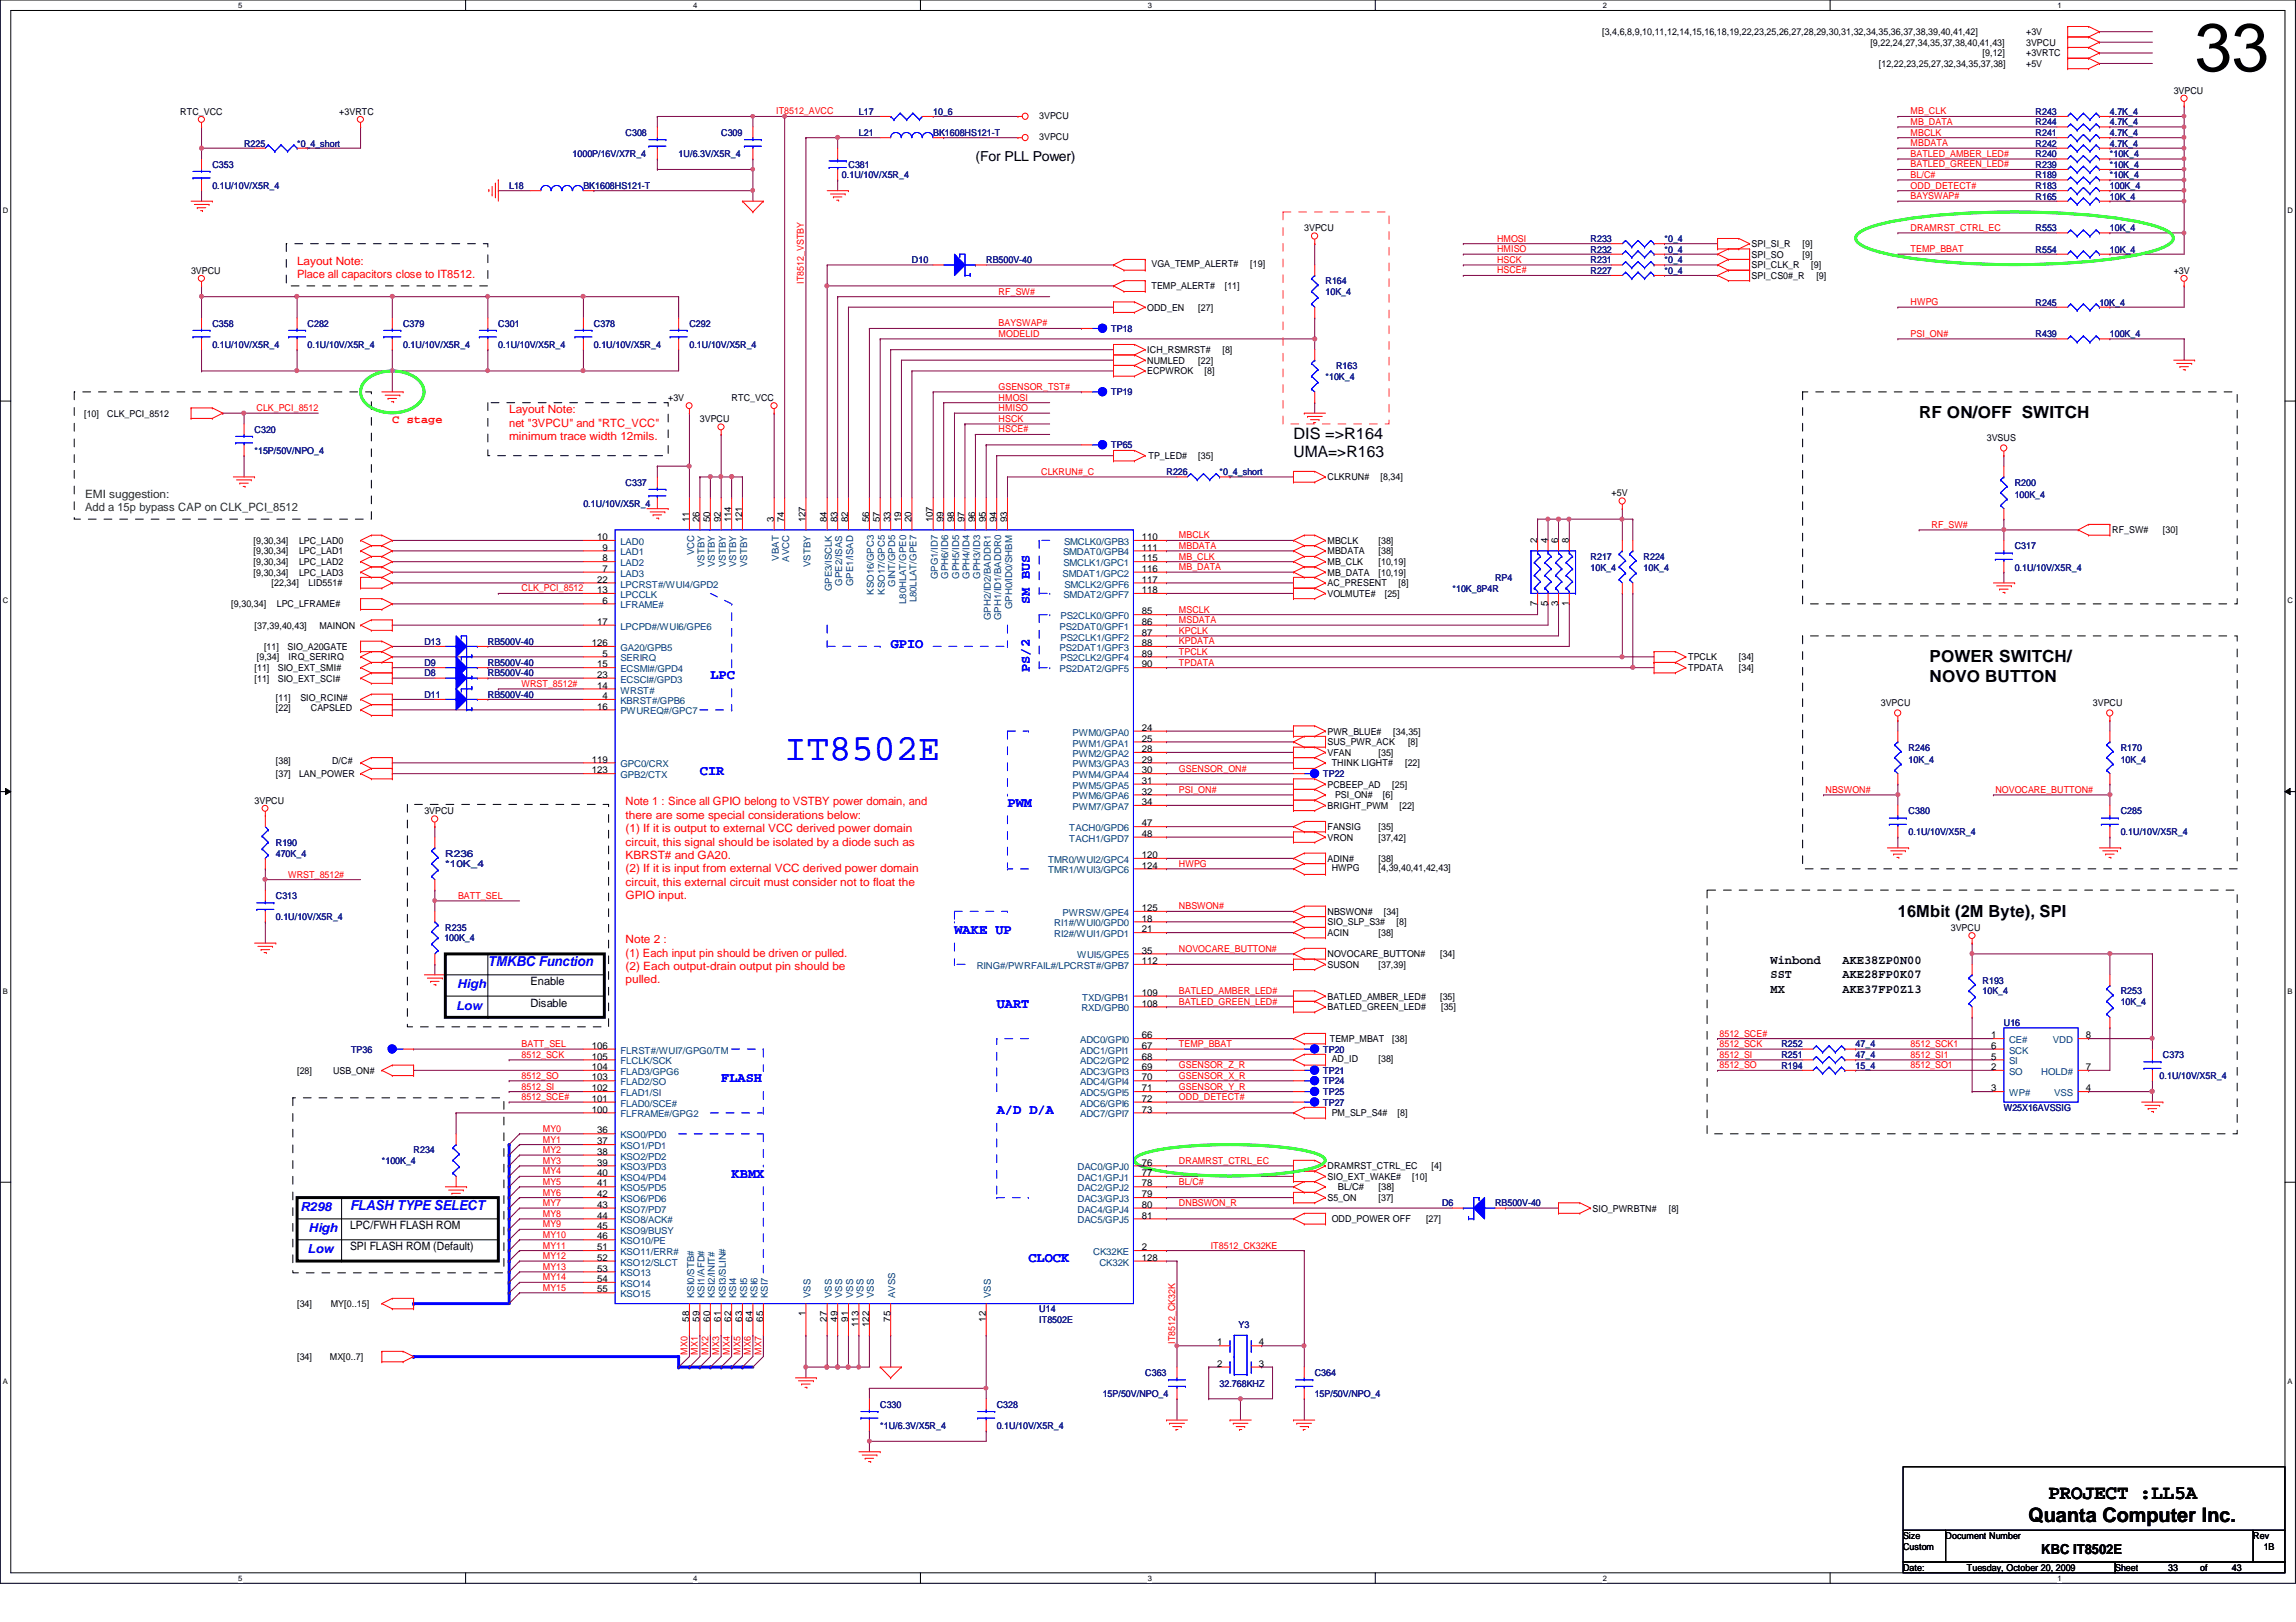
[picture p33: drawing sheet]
<svg xmlns="http://www.w3.org/2000/svg" width="297mm" height="210mm" viewBox="0 0 297 210" stroke-linecap="round" stroke-linejoin="round" font-family="sans-serif">
<defs><g id="words">
<text font-size="8.8" x="283.9" y="9.2">33</text>
<text font-size="4.8" fill="#00f" x="101.5" y="98.4">IT8502E</text>
<g font-size="2.6">
<text x="262.4" y="197">Quanta Computer Inc.</text>
<text x="265" y="194">PROJECT :LL5A</text>
</g>
<g font-size="2.2">
<text x="248.3" y="54.1">RF ON/OFF SWITCH</text>
<text x="249.6" y="85.7">POWER SWITCH/</text>
<text x="249.6" y="88.3">NOVO BUTTON</text>
<text x="245.5" y="118.6">16Mbit (2M Byte), SPI</text>
</g>
<g font-size="2">
<text x="167.3" y="56.8">DIS =&gt;R164</text>
<text x="167.3" y="59.2">UMA=&gt;R163</text>
</g>
<g font-size="1.8">
<text x="126.2" y="20.8">(For PLL Power)</text>
<text x="264.1" y="201.1">KBC IT8502E</text>
</g>
<g font-size="1.8" fill="#00f">
<text x="115.2" y="83.8">GPIO</text>
<text x="133.2" y="78.1" transform="rotate(-90 133.2 78.1)">SM BUS</text>
<text x="91.9" y="87.9">LPC</text>
<text x="133.2" y="87" transform="rotate(-90 133.2 87)">PS/2</text>
<text x="90.5" y="100.2">CIR</text>
<text x="130.3" y="104.4">PWM</text>
<text x="63.1" y="125.1">TMKBC Function</text>
<text x="123.5" y="120.8">WAKE UP</text>
<text x="128.9" y="130.4">UART</text>
<text x="93.3" y="140">FLASH</text>
<text x="128.9" y="144.1">A/D D/A</text>
<text x="94.7" y="152.4">KBMX</text>
<text x="45.3" y="156.6">FLASH TYPE SELECT</text>
<text x="133.1" y="163.4">CLOCK</text>
</g>
<g font-size="1.6">
<text x="229.1" y="124.8">Winbond</text>
<text x="238.4" y="124.8">AKE38ZP0N00</text>
<text x="229.1" y="126.6">SST</text>
<text x="229.1" y="128.4">MX</text>
<text x="238.4" y="126.6">AKE28FP0K07</text>
<text x="238.4" y="128.4">AKE37FP0Z13</text>
</g>
<g font-size="1.6" fill="#00f">
<text x="59" y="130.6">Low</text>
<text x="59.1" y="127.9">High</text>
<text x="38.9" y="156.7">R298</text>
<text x="39.9" y="159.4">High</text>
<text x="39.8" y="162.2">Low</text>
</g>
<g font-size="1.5" fill="#f00">
<text x="38.4" y="34.2">Layout Note:</text>
<text x="38.4" y="36">Place all capacitors close to IT8512.</text>
<text x="65.9" y="53.5">Layout Note:</text>
<text x="50.8" y="54.7">C stage</text>
<text x="65.9" y="55.2">net &quot;3VPCU&quot; and &quot;RTC_VCC&quot;</text>
<text x="65.9" y="56.9">minimum trace width 12mils.</text>
<text x="80.9" y="104.2">Note 1 : Since all GPIO belong to VSTBY power domain, and</text>
<text x="80.9" y="106">there are some special considerations below:</text>
<text x="80.9" y="107.7">(1) If it is output to external VCC derived power domain</text>
<text x="80.9" y="109.4">circuit, this signal should be isolated by a diode such as</text>
<text x="80.9" y="111.2">KBRST# and GA20.</text>
<text x="80.9" y="112.9">(2) If it is input from external VCC derived power domain</text>
<text x="80.9" y="114.6">circuit, this external circuit must consider not to float the</text>
<text x="80.9" y="116.4">GPIO input.</text>
<text x="80.9" y="122">Note 2 :</text>
<text x="80.9" y="123.8">(1) Each input pin should be driven or pulled.</text>
<text x="80.9" y="125.5">(2) Each output-drain output pin should be</text>
<text x="80.9" y="127.3">pulled.</text>
</g>
<g font-size="1.5" fill="#008000">
<text x="11" y="64.4">EMI suggestion:</text>
<text x="11" y="66.2">Add a 15p bypass CAP on CLK_PCI_8512</text>
</g>
<g font-size="1.5">
<text x="68.6" y="130.3">Disable</text>
<text x="68.6" y="127.5">Enable</text>
<text x="45.3" y="161.8">SPI FLASH ROM (Default)</text>
<text x="45.3" y="159.1">LPC/FWH FLASH ROM</text>
</g>
<g font-size="1.2">
<text x="207.3" y="4.6">[3,4,6,8,9,10,11,12,14,15,16,18,19,22,23,25,26,27,28,29,30,31,32,34,35,36,37,38,39,40,41,42]</text>
<text x="242" y="5.9">[9,22,24,27,34,35,37,38,40,41,43]</text>
<text x="262.1" y="4.6">+3V</text>
<text x="262.1" y="5.9">3VPCU</text>
<text x="243.1" y="8.7">[12,22,23,25,27,32,34,35,37,38]</text>
<text x="256.5" y="7.3">[9,12]</text>
<text x="262.1" y="8.7">+5V</text>
<text x="262.1" y="7.3">+3VRTC</text>
<text x="23.3" y="14.9">RTC_VCC</text>
<text x="43.9" y="14.9">+3VRTC</text>
<text x="134.4" y="15.4">3VPCU</text>
<text x="281.2" y="12.1">3VPCU</text>
<text x="134.4" y="18.1">3VPCU</text>
<text x="168.7" y="29.9">3VPCU</text>
<text x="24.7" y="35.4">3VPCU</text>
<text x="149" y="34.6">VGA_TEMP_ALERT#</text>
<text x="161.8" y="34.6">[19]</text>
<text x="226.6" y="34.7">SPI_CLK_R</text>
<text x="226.6" y="32">SPI_SI_R</text>
<text x="226.6" y="33.4">SPI_SO</text>
<text x="233.2" y="32">[9]</text>
<text x="233.2" y="33.4">[9]</text>
<text x="234.3" y="34.7">[9]</text>
<text x="281.2" y="35.4">+3V</text>
<text x="148.4" y="40.2">ODD_EN</text>
<text x="149" y="37.3">TEMP_ALERT#</text>
<text x="155" y="40.2">[27]</text>
<text x="158.5" y="37.3">[11]</text>
<text x="226.6" y="36.1">SPI_CS0#_R</text>
<text x="235" y="36.1">[9]</text>
<text x="148.4" y="47.1">NUMLED</text>
<text x="148.4" y="45.7">ICH_RSMRST#</text>
<text x="155" y="47.1">[22]</text>
<text x="158.2" y="45.7">[8]</text>
<text x="10.9" y="53.9">[10]</text>
<text x="13.9" y="53.9">CLK_PCI_8512</text>
<text x="86.4" y="51.9">+3V</text>
<text x="94.7" y="51.9">RTC_VCC</text>
<text x="148.4" y="48.4">ECPWROK</text>
<text x="155.8" y="48.4">[8]</text>
<text x="90.5" y="54.6">3VPCU</text>
<text x="148.6" y="59.4">TP_LED#</text>
<text x="155" y="59.4">[35]</text>
<text x="257" y="57.1">3VSUS</text>
<text x="171.7" y="62.1">CLKRUN#</text>
<text x="178.6" y="62.1">[8,34]</text>
<text x="208.5" y="64.2">+5V</text>
<text x="32.8" y="71.8">[9,30,34]</text>
<text x="32.8" y="70.4">[9,30,34]</text>
<text x="38.7" y="71.8">LPC_LAD1</text>
<text x="38.7" y="70.4">LPC_LAD0</text>
<text x="77.3" y="69.9">10</text>
<text x="77.9" y="71.2">9</text>
<text x="89.2" y="67.6" transform="rotate(-90 89.2 67.6)">11</text>
<text x="90.5" y="67.6" transform="rotate(-90 90.5 67.6)">26</text>
<text x="91.9" y="67.6" transform="rotate(-90 91.9 67.6)">50</text>
<text x="93.3" y="67.6" transform="rotate(-90 93.3 67.6)">92</text>
<text x="94.6" y="67.6" transform="rotate(-90 94.6 67.6)">114</text>
<text x="96" y="67.6" transform="rotate(-90 96 67.6)">121</text>
<text x="100.1" y="67.6" transform="rotate(-90 100.1 67.6)">3</text>
<text x="101.5" y="67.6" transform="rotate(-90 101.5 67.6)">74</text>
<text x="104.2" y="67.6" transform="rotate(-90 104.2 67.6)">127</text>
<text x="107" y="67.6" transform="rotate(-90 107 67.6)">84</text>
<text x="108.3" y="67.6" transform="rotate(-90 108.3 67.6)">83</text>
<text x="109.7" y="67.6" transform="rotate(-90 109.7 67.6)">82</text>
<text x="112.4" y="67.6" transform="rotate(-90 112.4 67.6)">56</text>
<text x="113.8" y="67.6" transform="rotate(-90 113.8 67.6)">57</text>
<text x="115.2" y="67.6" transform="rotate(-90 115.2 67.6)">33</text>
<text x="116.6" y="67.6" transform="rotate(-90 116.6 67.6)">19</text>
<text x="117.9" y="67.6" transform="rotate(-90 117.9 67.6)">20</text>
<text x="120.7" y="67.6" transform="rotate(-90 120.7 67.6)">107</text>
<text x="122" y="67.6" transform="rotate(-90 122 67.6)">99</text>
<text x="123.4" y="67.6" transform="rotate(-90 123.4 67.6)">98</text>
<text x="124.8" y="67.6" transform="rotate(-90 124.8 67.6)">97</text>
<text x="126.2" y="67.6" transform="rotate(-90 126.2 67.6)">96</text>
<text x="127.5" y="67.6" transform="rotate(-90 127.5 67.6)">95</text>
<text x="128.9" y="67.6" transform="rotate(-90 128.9 67.6)">94</text>
<text x="130.3" y="67.6" transform="rotate(-90 130.3 67.6)">93</text>
<text x="147.7" y="69.9">110</text>
<text x="147.7" y="71.2">111</text>
<text x="171.7" y="71.8">MBDATA</text>
<text x="171.7" y="70.4">MBCLK</text>
<text x="178.3" y="71.8">[38]</text>
<text x="178.3" y="70.4">[38]</text>
<text x="198.9" y="70.3" transform="rotate(-90 198.9 70.3)">2</text>
<text x="200.2" y="70.3" transform="rotate(-90 200.2 70.3)">4</text>
<text x="201.6" y="70.3" transform="rotate(-90 201.6 70.3)">6</text>
<text x="203" y="70.3" transform="rotate(-90 203 70.3)">8</text>
<text x="273.3" y="69">RF_SW#</text>
<text x="279.8" y="69">[30]</text>
<text x="32.8" y="73.2">[9,30,34]</text>
<text x="32.8" y="74.5">[9,30,34]</text>
<text x="35.1" y="75.9">[22,34]</text>
<text x="38.7" y="73.2">LPC_LAD2</text>
<text x="38.7" y="74.5">LPC_LAD3</text>
<text x="39.9" y="75.9">LID551#</text>
<text x="77.3" y="76.8">13</text>
<text x="77.3" y="75.4">22</text>
<text x="77.9" y="72.6">8</text>
<text x="77.9" y="74">7</text>
<text x="147.7" y="72.6">115</text>
<text x="147.7" y="74">116</text>
<text x="147.7" y="75.4">117</text>
<text x="147.7" y="76.8">118</text>
<text x="171.7" y="75.9">AC_PRESENT</text>
<text x="171.7" y="77.3">VOLMUTE#</text>
<text x="171.7" y="74.5">MB_DATA</text>
<text x="171.7" y="73.2">MB_CLK</text>
<text x="178.3" y="74.5">[10,19]</text>
<text x="178.3" y="73.2">[10,19]</text>
<text x="179.2" y="77.3">[25]</text>
<text x="180.9" y="75.9">[8]</text>
<text x="29.9" y="78.6">[9,30,34]</text>
<text x="32.9" y="81.4">[37,39,40,43]</text>
<text x="35.8" y="78.6">LPC_LFRAME#</text>
<text x="41.3" y="81.4">MAINON</text>
<text x="76.6" y="83.6">126</text>
<text x="77.3" y="80.9">17</text>
<text x="77.9" y="78.1">6</text>
<text x="147.7" y="79.5">85</text>
<text x="147.7" y="80.9">86</text>
<text x="147.7" y="82.3">87</text>
<text x="147.7" y="83.6">88</text>
<text x="198.9" y="78.4" transform="rotate(-90 198.9 78.4)">7</text>
<text x="200.2" y="78.4" transform="rotate(-90 200.2 78.4)">5</text>
<text x="201.6" y="78.4" transform="rotate(-90 201.6 78.4)">3</text>
<text x="203" y="78.4" transform="rotate(-90 203 78.4)">1</text>
<text x="32.9" y="88.2">[11]</text>
<text x="32.9" y="86.9">[11]</text>
<text x="33.2" y="85.5">[9,34]</text>
<text x="34.2" y="84.1">[11]</text>
<text x="35.9" y="88.2">SIO_EXT_SCI#</text>
<text x="35.9" y="86.9">SIO_EXT_SMI#</text>
<text x="37.2" y="84.1">SIO_A20GATE</text>
<text x="37.3" y="85.5">IRQ_SERIRQ</text>
<text x="77.3" y="89.1">14</text>
<text x="77.3" y="86.4">15</text>
<text x="77.3" y="87.7">23</text>
<text x="77.9" y="85">5</text>
<text x="147.7" y="85">89</text>
<text x="147.7" y="86.4">90</text>
<text x="218.4" y="86.9">TPDATA</text>
<text x="218.4" y="85.5">TPCLK</text>
<text x="225" y="86.9">[34]</text>
<text x="225" y="85.5">[34]</text>
<text x="35.7" y="92.1">[22]</text>
<text x="35.7" y="90.7">[11]</text>
<text x="38.9" y="90.7">SIO_RCIN#</text>
<text x="40.2" y="92.1">CAPSLED</text>
<text x="77.3" y="91.8">16</text>
<text x="77.9" y="90.5">4</text>
<text x="147.7" y="94.6">24</text>
<text x="147.7" y="96">25</text>
<text x="171.7" y="95.1">PWR_BLUE#</text>
<text x="180.3" y="95.1">[34,35]</text>
<text x="243.3" y="91.4">3VPCU</text>
<text x="270.8" y="91.4">3VPCU</text>
<text x="35.7" y="100.6">[37]</text>
<text x="35.7" y="98.9">[38]</text>
<text x="38.7" y="100.6">LAN_POWER</text>
<text x="43" y="98.9">D/C#</text>
<text x="76.6" y="100.1">123</text>
<text x="76.6" y="98.7">119</text>
<text x="147.7" y="97.3">28</text>
<text x="147.7" y="98.7">29</text>
<text x="147.7" y="100.1">30</text>
<text x="147.7" y="101.4">31</text>
<text x="171.7" y="97.8">VFAN</text>
<text x="171.7" y="101.9">PCBEEP_AD</text>
<text x="171.7" y="96.4">SUS_PWR_ACK</text>
<text x="172.3" y="99.2">THINK LIGHT#</text>
<text x="178.3" y="97.8">[35]</text>
<text x="180.1" y="101.9">[25]</text>
<text x="181.8" y="99.2">[22]</text>
<text x="182.2" y="96.4">[8]</text>
<text x="32.9" y="104">3VPCU</text>
<text x="54.9" y="105.4">3VPCU</text>
<text x="147.7" y="106.9">47</text>
<text x="147.7" y="102.8">32</text>
<text x="147.7" y="104.2">34</text>
<text x="171.7" y="107.4">FANSIG</text>
<text x="171.7" y="104.7">BRIGHT_PWM</text>
<text x="172.7" y="103.3">PSI_ON#</text>
<text x="178.3" y="107.4">[35]</text>
<text x="178.9" y="103.3">[6]</text>
<text x="181.1" y="104.7">[22]</text>
<text x="147.7" y="111">120</text>
<text x="147.7" y="112.4">124</text>
<text x="147.7" y="108.3">48</text>
<text x="171.7" y="108.8">VRON</text>
<text x="171.7" y="111.5">ADIN#</text>
<text x="172.3" y="112.8">HWPG</text>
<text x="178.3" y="111.5">[38]</text>
<text x="178.3" y="108.8">[37,42]</text>
<text x="178.3" y="112.8">[4,39,40,41,42,43]</text>
<text x="147.7" y="117.9">125</text>
<text x="147.7" y="119.3">18</text>
<text x="171.7" y="119.8">SIO_SLP_S3#</text>
<text x="171.7" y="118.4">NBSWON#</text>
<text x="179" y="118.4">[34]</text>
<text x="180.7" y="119.8">[8]</text>
<text x="147.7" y="123.4">35</text>
<text x="147.7" y="120.6">21</text>
<text x="147.7" y="124.8">112</text>
<text x="171.7" y="121.2">ACIN</text>
<text x="171.7" y="123.9">NOVOCARE_BUTTON#</text>
<text x="171.7" y="125.3">SUSON</text>
<text x="178.3" y="121.2">[38]</text>
<text x="178.3" y="125.3">[37,39]</text>
<text x="186.3" y="123.9">[34]</text>
<text x="252.4" y="120.4">3VPCU</text>
<text x="147.7" y="128.9">109</text>
<text x="147.7" y="130.3">108</text>
<text x="171.7" y="130.7">BATLED_GREEN_LED#</text>
<text x="171.7" y="129.4">BATLED_AMBER_LED#</text>
<text x="186.3" y="129.4">[35]</text>
<text x="186.4" y="130.7">[35]</text>
<text x="76.6" y="135.7">106</text>
<text x="76.6" y="137.1">105</text>
<text x="147.7" y="134.4">66</text>
<text x="147.7" y="135.7">67</text>
<text x="147.7" y="137.1">68</text>
<text x="172" y="134.9">TEMP_MBAT</text>
<text x="172.3" y="137.5">AD_ID</text>
<text x="178.3" y="137.5">[38]</text>
<text x="180.1" y="134.9">[38]</text>
<text x="257.6" y="134.4">1</text>
<text x="257.6" y="135.7">6</text>
<text x="257.6" y="137.1">5</text>
<text x="269.8" y="134.4">8</text>
<text x="38.4" y="139">[28]</text>
<text x="43.1" y="139">USB_ON#</text>
<text x="76.6" y="138.5">104</text>
<text x="76.6" y="139.8">103</text>
<text x="76.6" y="141.2">102</text>
<text x="76.6" y="142.6">101</text>
<text x="76.6" y="144">100</text>
<text x="147.7" y="138.5">69</text>
<text x="147.7" y="139.8">70</text>
<text x="147.7" y="141.2">71</text>
<text x="147.7" y="142.6">72</text>
<text x="147.7" y="144">73</text>
<text x="257.6" y="138.5">2</text>
<text x="257.6" y="141.2">3</text>
<text x="269.8" y="141.2">4</text>
<text x="269.8" y="138.5">7</text>
<text x="77.3" y="146.7">36</text>
<text x="77.3" y="148.1">37</text>
<text x="77.3" y="149.4">38</text>
<text x="172.3" y="144.4">PM_SLP_S4#</text>
<text x="180.8" y="144.4">[8]</text>
<text x="77.3" y="150.8">39</text>
<text x="77.3" y="152.2">40</text>
<text x="77.3" y="153.5">41</text>
<text x="77.3" y="154.9">42</text>
<text x="147.7" y="154.9">79</text>
<text x="147.7" y="153.5">78</text>
<text x="147.7" y="152.2">77</text>
<text x="147.7" y="150.8">76</text>
<text x="171.7" y="152.7">SIO_EXT_WAKE#</text>
<text x="171.7" y="155.4">S5_ON</text>
<text x="171.7" y="151.3">DRAMRST_CTRL_EC</text>
<text x="173.1" y="154.1">BL/C#</text>
<text x="178.3" y="154.1">[38]</text>
<text x="178.3" y="155.4">[37]</text>
<text x="182.7" y="152.7">[10]</text>
<text x="185.2" y="151.3">[4]</text>
<text x="77.3" y="156.3">43</text>
<text x="77.3" y="157.7">44</text>
<text x="77.3" y="159">45</text>
<text x="77.3" y="160.4">46</text>
<text x="77.3" y="161.8">51</text>
<text x="147.7" y="161.8">2</text>
<text x="147.7" y="157.7">81</text>
<text x="147.7" y="156.3">80</text>
<text x="172.3" y="158.2">ODD_POWER OFF</text>
<text x="184.5" y="158.2">[27]</text>
<text x="206" y="156.8">SIO_PWRBTN#</text>
<text x="215.9" y="156.8">[8]</text>
<text x="77.3" y="163.2">52</text>
<text x="77.3" y="164.5">53</text>
<text x="77.3" y="165.9">54</text>
<text x="77.3" y="167.3">55</text>
<text x="147.7" y="163.2">128</text>
<text x="38.4" y="169.2">[34]</text>
<text x="42.8" y="169.2">MY[0..15]</text>
<text x="89.2" y="171" transform="rotate(-90 89.2 171)">58</text>
<text x="90.5" y="171" transform="rotate(-90 90.5 171)">59</text>
<text x="91.9" y="171" transform="rotate(-90 91.9 171)">60</text>
<text x="93.3" y="171" transform="rotate(-90 93.3 171)">61</text>
<text x="94.6" y="171" transform="rotate(-90 94.6 171)">62</text>
<text x="96" y="171" transform="rotate(-90 96 171)">63</text>
<text x="97.4" y="171" transform="rotate(-90 97.4 171)">64</text>
<text x="98.7" y="171" transform="rotate(-90 98.7 171)">65</text>
<text x="104.2" y="170.3" transform="rotate(-90 104.2 170.3)">1</text>
<text x="107" y="171" transform="rotate(-90 107 171)">27</text>
<text x="108.3" y="171" transform="rotate(-90 108.3 171)">49</text>
<text x="109.7" y="171" transform="rotate(-90 109.7 171)">91</text>
<text x="111.1" y="171.7" transform="rotate(-90 111.1 171.7)">113</text>
<text x="112.4" y="171.7" transform="rotate(-90 112.4 171.7)">122</text>
<text x="115.2" y="171" transform="rotate(-90 115.2 171)">75</text>
<text x="127.5" y="171" transform="rotate(-90 127.5 171)">12</text>
<text x="38.4" y="176">[34]</text>
<text x="42.7" y="176">MX[0..7]</text>
<text x="157.5" y="174.1">1</text>
<text x="157.5" y="176.9">2</text>
<text x="162.9" y="174.1">4</text>
<text x="162.9" y="176.9">3</text>
<text x="246.2" y="199.2">Size</text>
<text x="246.2" y="203.3">Date:</text>
<text x="246.2" y="200.6">Custom</text>
<text x="251.7" y="199.2">Document Number</text>
<text x="254.5" y="203.3">Tuesday, October 20, 2009</text>
<text x="273.6" y="203.3">Sheet</text>
<text x="280.5" y="203.3">33</text>
<text x="284.6" y="203.3">of</text>
<text x="288.8" y="203.3">43</text>
<text x="291.5" y="199.2">Rev</text>
<text x="292.9" y="200.6">1B</text>
</g>
<g font-size="1.2" fill="#000080">
<text x="80.9" y="17.6">C308</text>
<text x="93.3" y="17.6">C309</text>
<text x="111.1" y="14.9">L17</text>
<text x="111.1" y="17.6">L21</text>
<text x="120.7" y="14.9">10_6</text>
<text x="120.7" y="17.6">BK1608HS121-T</text>
<text x="263.4" y="17.6">R241</text>
<text x="263.4" y="14.9">R243</text>
<text x="263.4" y="16.2">R244</text>
<text x="273" y="17.6">4.7K_4</text>
<text x="273" y="14.9">4.7K_4</text>
<text x="273" y="16.2">4.7K_4</text>
<text x="27.5" y="21.7">C353</text>
<text x="31.6" y="19">R225</text>
<text x="38.4" y="19">*0_4_short</text>
<text x="74.1" y="20.3">1000P/16V/X7R_4</text>
<text x="87.8" y="20.3">1U/6.3V/X5R_4</text>
<text x="108.9" y="23.1">0.1U/10V/X5R_4</text>
<text x="109.8" y="21.7">C381</text>
<text x="263.4" y="21.7">R239</text>
<text x="263.4" y="23.1">R189</text>
<text x="263.4" y="20.3">R240</text>
<text x="263.4" y="19">R242</text>
<text x="273" y="21.7">*10K_4</text>
<text x="273" y="23.1">*10K_4</text>
<text x="273" y="20.3">*10K_4</text>
<text x="273" y="19">4.7K_4</text>
<text x="27.5" y="24.4">0.1U/10V/X5R_4</text>
<text x="65.9" y="24.4">L18</text>
<text x="75.5" y="24.4">BK1608HS121-T</text>
<text x="263.4" y="25.8">R165</text>
<text x="263.4" y="24.4">R183</text>
<text x="263.4" y="29.9">R553</text>
<text x="273" y="25.8">10K_4</text>
<text x="273" y="24.4">100K_4</text>
<text x="273" y="29.9">10K_4</text>
<text x="118" y="34">D10</text>
<text x="127.6" y="34">RB500V-40</text>
<text x="205.8" y="31.3">R233</text>
<text x="205.8" y="35.4">R227</text>
<text x="205.8" y="32.7">R232</text>
<text x="205.8" y="34">R231</text>
<text x="215.3" y="31.3">*0_4</text>
<text x="215.3" y="35.4">*0_4</text>
<text x="215.3" y="32.7">*0_4</text>
<text x="215.3" y="34">*0_4</text>
<text x="263.4" y="32.7">R554</text>
<text x="273" y="32.7">10K_4</text>
<text x="171.5" y="36.8">R164</text>
<text x="171.5" y="38.1">10K_4</text>
<text x="263.4" y="39.5">R245</text>
<text x="271.6" y="39.5">10K_4</text>
<text x="27.5" y="42.3">C358</text>
<text x="27.5" y="45">0.1U/10V/X5R_4</text>
<text x="39.8" y="42.3">C282</text>
<text x="39.8" y="45">0.1U/10V/X5R_4</text>
<text x="52.2" y="42.3">C379</text>
<text x="52.2" y="45">0.1U/10V/X5R_4</text>
<text x="64.5" y="42.3">C301</text>
<text x="64.5" y="45">0.1U/10V/X5R_4</text>
<text x="76.8" y="42.3">C378</text>
<text x="76.8" y="45">0.1U/10V/X5R_4</text>
<text x="89.2" y="42.3">C292</text>
<text x="89.2" y="45">0.1U/10V/X5R_4</text>
<text x="143.8" y="43">TP18</text>
<text x="172.8" y="47.8">R163</text>
<text x="263.4" y="43.6">R439</text>
<text x="273" y="43.6">100K_4</text>
<text x="143.8" y="51.2">TP19</text>
<text x="171.5" y="49.1">*10K_4</text>
<text x="32.9" y="56">C320</text>
<text x="32.9" y="58.7">*15P/50V/NPO_4</text>
<text x="143.8" y="58">TP65</text>
<text x="75.5" y="65.6">0.1U/10V/X5R_4</text>
<text x="80.9" y="62.9">C337</text>
<text x="150.9" y="61.5">R226</text>
<text x="157.8" y="61.5">*0_4_short</text>
<text x="260.6" y="62.9">R200</text>
<text x="260.6" y="64.5">100K_4</text>
<text x="260.6" y="71.1">C317</text>
<text x="187.9" y="76.6">*10K_8P4R</text>
<text x="193.4" y="75.2">RP4</text>
<text x="205.8" y="72.4">R217</text>
<text x="205.8" y="73.8">10K_4</text>
<text x="212.6" y="72.4">R224</text>
<text x="212.6" y="73.8">10K_4</text>
<text x="260.6" y="73.8">0.1U/10V/X5R_4</text>
<text x="54.9" y="83.4">D13</text>
<text x="63.1" y="83.4">RB500V-40</text>
<text x="54.9" y="87.5">D8</text>
<text x="54.9" y="86.1">D9</text>
<text x="63.1" y="87.5">RB500V-40</text>
<text x="63.1" y="86.1">RB500V-40</text>
<text x="54.9" y="90.3">D11</text>
<text x="63.1" y="90.3">RB500V-40</text>
<text x="171.2" y="100.6">TP22</text>
<text x="246.9" y="97.2">R246</text>
<text x="246.9" y="98.8">10K_4</text>
<text x="274.4" y="97.2">R170</text>
<text x="274.4" y="98.8">10K_4</text>
<text x="246.9" y="105.4">C380</text>
<text x="274.4" y="105.4">C285</text>
<text x="35.7" y="109.5">R190</text>
<text x="35.7" y="110.9">470K_4</text>
<text x="57.6" y="110.9">R236</text>
<text x="57.6" y="112.2">*10K_4</text>
<text x="246.9" y="108.1">0.1U/10V/X5R_4</text>
<text x="274.4" y="108.1">0.1U/10V/X5R_4</text>
<text x="35.7" y="116.3">C313</text>
<text x="35.7" y="119.1">0.1U/10V/X5R_4</text>
<text x="57.5" y="121.8">100K_4</text>
<text x="57.6" y="120.4">R235</text>
<text x="256.5" y="127.3">R193</text>
<text x="256.5" y="128.7">10K_4</text>
<text x="274.4" y="128.7">R253</text>
<text x="274.4" y="130">10K_4</text>
<text x="45.4" y="136.2">TP36</text>
<text x="171.2" y="136.2">TP20</text>
<text x="230.5" y="135.6">R252</text>
<text x="230.5" y="136.9">R251</text>
<text x="240.1" y="135.6">47_4</text>
<text x="240.1" y="136.9">47_4</text>
<text x="259.2" y="132.8">U16</text>
<text x="279.8" y="136.9">C373</text>
<text x="171.2" y="143.1">TP27</text>
<text x="171.2" y="141.7">TP25</text>
<text x="171.2" y="139">TP21</text>
<text x="171.2" y="140.3">TP24</text>
<text x="230.5" y="138.3">R194</text>
<text x="240.1" y="138.3">15_4</text>
<text x="259.2" y="143.8">W25X16AVSSIG</text>
<text x="279.4" y="139.7">0.1U/10V/X5R_4</text>
<text x="53.5" y="149.3">R234</text>
<text x="49.4" y="150.6">*100K_4</text>
<text x="186.6" y="156.1">D6</text>
<text x="193.4" y="156.1">RB500V-40</text>
<text x="134.4" y="169.8">U14</text>
<text x="134.4" y="171.2">IT8502E</text>
<text x="160.2" y="171.9">Y3</text>
<text x="148.2" y="178.1">C363</text>
<text x="157.8" y="179.5">32.768KHZ</text>
<text x="170.1" y="178.1">C364</text>
<text x="113.9" y="182.2">C330</text>
<text x="113.9" y="184.9">*1U/6.3V/X5R_4</text>
<text x="128.9" y="182.2">C328</text>
<text x="128.9" y="184.9">0.1U/10V/X5R_4</text>
<text x="142.7" y="180.8">15P/50V/NPO_4</text>
<text x="170.1" y="180.8">15P/50V/NPO_4</text>
</g>
<g font-size="1.2" fill="#f00">
<text x="100.4" y="14.8">IT8512_AVCC</text>
<text x="247.2" y="14.8">MB_CLK</text>
<text x="247.2" y="17.6">MBCLK</text>
<text x="247.2" y="16.2">MB_DATA</text>
<text x="247.2" y="21.7">BATLED_GREEN_LED#</text>
<text x="247.2" y="20.3">BATLED_AMBER_LED#</text>
<text x="247.2" y="23">BL/C#</text>
<text x="247.2" y="18.9">MBDATA</text>
<text x="247.2" y="24.4">ODD_DETECT#</text>
<text x="247.2" y="25.8">BAYSWAP#</text>
<text x="247.2" y="29.9">DRAMRST_CTRL_EC</text>
<text x="193.7" y="34">HSCK</text>
<text x="193.7" y="35.4">HSCE#</text>
<text x="193.7" y="31.3">HMOSI</text>
<text x="193.7" y="32.6">HMISO</text>
<text x="247.2" y="32.6">TEMP_BBAT</text>
<text x="104" y="36.7" transform="rotate(-90 104 36.7)">IT8512_VSTBY</text>
<text x="129.2" y="38.1">RF_SW#</text>
<text x="247.2" y="39.5">HWPG</text>
<text x="129.2" y="42.2">BAYSWAP#</text>
<text x="129.2" y="43.6">MODELID</text>
<text x="247.2" y="43.6">PSI_ON#</text>
<text x="33.2" y="53.2">CLK_PCI_8512</text>
<text x="129.2" y="53.2">HMISO</text>
<text x="129.2" y="51.9">HMOSI</text>
<text x="129.2" y="50.5">GSENSOR_TST#</text>
<text x="129.2" y="56">HSCE#</text>
<text x="129.2" y="54.6">HSCK</text>
<text x="134.7" y="61.5">CLKRUN#_C</text>
<text x="152.5" y="71">MBDATA</text>
<text x="152.5" y="69.7">MBCLK</text>
<text x="249.9" y="68.3">RF_SW#</text>
<text x="67.5" y="76.5">CLK_PCI_8512</text>
<text x="152.5" y="73.8">MB_DATA</text>
<text x="152.5" y="72.4">MB_CLK</text>
<text x="152.5" y="80.6">MSDATA</text>
<text x="152.5" y="79.3">MSCLK</text>
<text x="152.5" y="83.4">KPDATA</text>
<text x="152.5" y="82">KPCLK</text>
<text x="67.5" y="88.9">WRST_8512#</text>
<text x="152.5" y="86.1">TPDATA</text>
<text x="152.5" y="84.8">TPCLK</text>
<text x="152.5" y="99.9">GSENSOR_ON#</text>
<text x="152.5" y="102.6">PSI_ON#</text>
<text x="236.2" y="102.6">NBSWON#</text>
<text x="258.1" y="102.6">NOVOCARE_BUTTON#</text>
<text x="37.3" y="113.6">WRST_8512#</text>
<text x="152.5" y="112.2">HWPG</text>
<text x="59.3" y="116.3">BATT_SEL</text>
<text x="152.5" y="117.7">NBSWON#</text>
<text x="152.5" y="123.2">NOVOCARE_BUTTON#</text>
<text x="152.5" y="130">BATLED_GREEN_LED#</text>
<text x="152.5" y="128.7">BATLED_AMBER_LED#</text>
<text x="67.5" y="135.5">BATT_SEL</text>
<text x="67.5" y="136.9">8512_SCK</text>
<text x="152.5" y="135.5">TEMP_BBAT</text>
<text x="222.5" y="135.5">8512_SCK</text>
<text x="222.5" y="136.9">8512_SI</text>
<text x="222.5" y="134.2">8512_SCE#</text>
<text x="247.2" y="136.9">8512_SI1</text>
<text x="247.2" y="135.5">8512_SCK1</text>
<text x="67.5" y="139.6">8512_SO</text>
<text x="67.5" y="141">8512_SI</text>
<text x="67.5" y="142.4">8512_SCE#</text>
<text x="152.5" y="138.3">GSENSOR_Z_R</text>
<text x="152.5" y="141">GSENSOR_Y_R</text>
<text x="152.5" y="142.4">ODD_DETECT#</text>
<text x="152.5" y="139.6">GSENSOR_X_R</text>
<text x="222.5" y="138.3">8512_SO</text>
<text x="247.2" y="138.3">8512_SO1</text>
<text x="70.2" y="147.9">MY1</text>
<text x="70.2" y="149.2">MY2</text>
<text x="70.2" y="146.5">MY0</text>
<text x="70.2" y="152">MY4</text>
<text x="70.2" y="153.3">MY5</text>
<text x="70.2" y="154.7">MY6</text>
<text x="70.2" y="150.6">MY3</text>
<text x="152.5" y="153.3">BL/C#</text>
<text x="152.5" y="150.6">DRAMRST_CTRL_EC</text>
<text x="70.2" y="156.1">MY7</text>
<text x="70.2" y="161.6">MY11</text>
<text x="70.2" y="157.5">MY8</text>
<text x="70.2" y="158.8">MY9</text>
<text x="70.2" y="160.2">MY10</text>
<text x="152.5" y="156.1">DNBSWON_R</text>
<text x="156.6" y="161.6">IT8512_CK32KE</text>
<text x="70.2" y="165.7">MY14</text>
<text x="70.2" y="167">MY15</text>
<text x="70.2" y="162.9">MY12</text>
<text x="70.2" y="164.3">MY13</text>
<text x="152" y="173.9" transform="rotate(-90 152 173.9)">IT8512_CK32K</text>
<text x="88.9" y="175.3" transform="rotate(-90 88.9 175.3)">MX0</text>
<text x="90.3" y="175.3" transform="rotate(-90 90.3 175.3)">MX1</text>
<text x="91.6" y="175.3" transform="rotate(-90 91.6 175.3)">MX2</text>
<text x="93" y="175.3" transform="rotate(-90 93 175.3)">MX3</text>
<text x="94.4" y="175.3" transform="rotate(-90 94.4 175.3)">MX4</text>
<text x="95.8" y="175.3" transform="rotate(-90 95.8 175.3)">MX5</text>
<text x="97.2" y="175.3" transform="rotate(-90 97.2 175.3)">MX6</text>
<text x="98.5" y="175.3" transform="rotate(-90 98.5 175.3)">MX7</text>
</g>
<g font-size="1.2" fill="#004080">
<text x="80.3" y="70.5">LAD0</text>
<text x="80.3" y="71.9">LAD1</text>
<text x="89.8" y="71.9" transform="rotate(-90 89.8 71.9)">VCC</text>
<text x="137.5" y="71.9">SMDAT0/GPB4</text>
<text x="137.7" y="70.5">SMCLK0/GPB3</text>
<text x="80.3" y="77.4">LPCCLK</text>
<text x="80.3" y="73.3">LAD2</text>
<text x="80.3" y="74.6">LAD3</text>
<text x="80.3" y="76">LPCRST#/WUI4/GPD2</text>
<text x="91.1" y="73.4" transform="rotate(-90 91.1 73.4)">VSTBY</text>
<text x="92.5" y="73.4" transform="rotate(-90 92.5 73.4)">VSTBY</text>
<text x="93.9" y="73.4" transform="rotate(-90 93.9 73.4)">VSTBY</text>
<text x="95.2" y="73.4" transform="rotate(-90 95.2 73.4)">VSTBY</text>
<text x="96.6" y="73.4" transform="rotate(-90 96.6 73.4)">VSTBY</text>
<text x="100.8" y="72.6" transform="rotate(-90 100.8 72.6)">VBAT</text>
<text x="102.1" y="72.7" transform="rotate(-90 102.1 72.7)">AVCC</text>
<text x="104.9" y="73.4" transform="rotate(-90 104.9 73.4)">VSTBY</text>
<text x="107.6" y="76.5" transform="rotate(-90 107.6 76.5)">GPE3/ISCLK</text>
<text x="109" y="75.8" transform="rotate(-90 109 75.8)">GPE2/ISAS</text>
<text x="110.4" y="75.9" transform="rotate(-90 110.4 75.9)">GPE1/ISAD</text>
<text x="113.1" y="77" transform="rotate(-90 113.1 77)">KSO16/GPC3</text>
<text x="114.5" y="77" transform="rotate(-90 114.5 77)">KSO17/GPC5</text>
<text x="115.8" y="75.9" transform="rotate(-90 115.8 75.9)">GINT/GPD5</text>
<text x="118.6" y="77.9" transform="rotate(-90 118.6 77.9)">L80LLAT/GPE7</text>
<text x="121.3" y="75" transform="rotate(-90 121.3 75)">GPG1/ID7</text>
<text x="122.7" y="74.9" transform="rotate(-90 122.7 74.9)">GPH6/ID6</text>
<text x="124.1" y="74.9" transform="rotate(-90 124.1 74.9)">GPH5/ID5</text>
<text x="125.4" y="74.9" transform="rotate(-90 125.4 74.9)">GPH4/ID4</text>
<text x="126.8" y="74.9" transform="rotate(-90 126.8 74.9)">GPH3/ID3</text>
<text x="137.5" y="74.6">SMDAT1/GPC2</text>
<text x="137.6" y="73.3">SMCLK1/GPC1</text>
<text x="137.6" y="77.4">SMDAT2/GPF7</text>
<text x="137.7" y="76">SMCLK2/GPF6</text>
<text x="80.3" y="78.7">LFRAME#</text>
<text x="80.3" y="81.5">LPCPD#/WUI6/GPE6</text>
<text x="117.2" y="78.1" transform="rotate(-90 117.2 78.1)">L80HLAT/GPE0</text>
<text x="128.2" y="80.3" transform="rotate(-90 128.2 80.3)">GPH2/ID2/BADDR1</text>
<text x="129.5" y="80.3" transform="rotate(-90 129.5 80.3)">GPH1/ID1/BADDR0</text>
<text x="130.9" y="78.9" transform="rotate(-90 130.9 78.9)">GPH0/ID0/SHBM</text>
<text x="137.1" y="81.5">PS2DAT0/GPF1</text>
<text x="137.2" y="80.1">PS2CLK0/GPF0</text>
<text x="137.2" y="82.9">PS2CLK1/GPF2</text>
<text x="80.3" y="89.7">WRST#</text>
<text x="80.3" y="85.6">SERIRQ</text>
<text x="80.3" y="87">ECSMI#/GPD4</text>
<text x="80.3" y="88.3">ECSCI#/GPD3</text>
<text x="80.3" y="84.2">GA20/GPB5</text>
<text x="137.1" y="84.2">PS2DAT1/GPF3</text>
<text x="137.1" y="87">PS2DAT2/GPF5</text>
<text x="137.2" y="85.6">PS2CLK2/GPF4</text>
<text x="80.3" y="91.1">KBRST#/GPB6</text>
<text x="80.3" y="92.5">PWUREQ#/GPC7</text>
<text x="138.8" y="95.2">PWM0/GPA0</text>
<text x="80.3" y="100.7">GPB2/CTX</text>
<text x="80.3" y="99.3">GPC0/CRX</text>
<text x="138.8" y="96.6">PWM1/GPA1</text>
<text x="138.8" y="98">PWM2/GPA2</text>
<text x="138.8" y="99.3">PWM3/GPA3</text>
<text x="138.8" y="100.7">PWM4/GPA4</text>
<text x="138.3" y="107.6">TACH0/GPD6</text>
<text x="138.8" y="102.1">PWM5/GPA5</text>
<text x="138.8" y="103.5">PWM6/GPA6</text>
<text x="138.8" y="104.8">PWM7/GPA7</text>
<text x="135.6" y="111.7">TMR0/WUI2/GPC4</text>
<text x="135.6" y="113">TMR1/WUI3/GPC6</text>
<text x="138.3" y="108.9">TACH1/GPD7</text>
<text x="136.4" y="119.9">RI1#/WUI0/GPD0</text>
<text x="137.5" y="118.5">PWRSW/GPE4</text>
<text x="126.4" y="125.4">RING#/PWRFAIL#/LPCRST#/GPB7</text>
<text x="136.4" y="121.3">RI2#/WUI1/GPD1</text>
<text x="139.4" y="124">WUI5/GPE5</text>
<text x="139.9" y="130.9">RXD/GPB0</text>
<text x="140" y="129.5">TXD/GPB1</text>
<text x="80.3" y="136.4">FLRST#/WUI7/GPG0/TM</text>
<text x="80.3" y="137.8">FLCLK/SCK</text>
<text x="139.7" y="135">ADC0/GPI0</text>
<text x="139.7" y="136.4">ADC1/GPI1</text>
<text x="139.7" y="137.8">ADC2/GPI2</text>
<text x="259.9" y="135">CE#</text>
<text x="259.9" y="136.4">SCK</text>
<text x="259.9" y="137.8">SI</text>
<text x="265.6" y="135">VDD</text>
<text x="80.3" y="139.1">FLAD3/GPG6</text>
<text x="80.3" y="140.5">FLAD2/SO</text>
<text x="80.3" y="141.9">FLAD1/SI</text>
<text x="80.3" y="143.2">FLAD0/SCE#</text>
<text x="139.7" y="139.1">ADC3/GPI3</text>
<text x="139.7" y="140.5">ADC4/GPI4</text>
<text x="139.7" y="141.9">ADC5/GPI5</text>
<text x="139.7" y="143.2">ADC6/GPI6</text>
<text x="259.9" y="139.1">SO</text>
<text x="259.9" y="141.9">WP#</text>
<text x="264.1" y="139.1">HOLD#</text>
<text x="265.8" y="141.9">VSS</text>
<text x="80.3" y="144.6">FLFRAME#/GPG2</text>
<text x="80.3" y="147.3">KSO0/PD0</text>
<text x="80.3" y="148.7">KSO1/PD1</text>
<text x="139.7" y="144.6">ADC7/GPI7</text>
<text x="80.3" y="150.1">KSO2/PD2</text>
<text x="80.3" y="151.5">KSO3/PD3</text>
<text x="80.3" y="152.8">KSO4/PD4</text>
<text x="80.3" y="154.2">KSO5/PD5</text>
<text x="80.3" y="155.6">KSO6/PD6</text>
<text x="139.4" y="155.6">DAC3/GPJ3</text>
<text x="139.4" y="154.2">DAC2/GPJ2</text>
<text x="139.4" y="152.8">DAC1/GPJ1</text>
<text x="139.4" y="151.5">DAC0/GPJ0</text>
<text x="80.3" y="156.9">KSO7/PD7</text>
<text x="80.3" y="158.3">KSO8/ACK#</text>
<text x="80.3" y="159.7">KSO9/BUSY</text>
<text x="80.3" y="161">KSO10/PE</text>
<text x="139.4" y="158.3">DAC5/GPJ5</text>
<text x="139.4" y="156.9">DAC4/GPJ4</text>
<text x="80.3" y="162.4">KSO11/ERR#</text>
<text x="80.3" y="163.8">KSO12/SLCT</text>
<text x="80.3" y="165.2">KSO13</text>
<text x="80.3" y="166.5">KSO14</text>
<text x="80.3" y="167.9">KSO15</text>
<text x="141.4" y="162.4">CK32KE</text>
<text x="142.2" y="163.8">CK32K</text>
<text x="89.8" y="168" transform="rotate(-90 89.8 168)">KSI0/STB#</text>
<text x="91.1" y="168" transform="rotate(-90 91.1 168)">KSI1/AFD#</text>
<text x="92.5" y="168" transform="rotate(-90 92.5 168)">KSI2/INIT#</text>
<text x="93.9" y="168" transform="rotate(-90 93.9 168)">KSI3/SLIN#</text>
<text x="95.2" y="168" transform="rotate(-90 95.2 168)">KSI4</text>
<text x="96.6" y="168" transform="rotate(-90 96.6 168)">KSI5</text>
<text x="98" y="168" transform="rotate(-90 98 168)">KSI6</text>
<text x="99.4" y="168" transform="rotate(-90 99.4 168)">KSI7</text>
<text x="104.9" y="168" transform="rotate(-90 104.9 168)">VSS</text>
<text x="107.6" y="168" transform="rotate(-90 107.6 168)">VSS</text>
<text x="109" y="168" transform="rotate(-90 109 168)">VSS</text>
<text x="110.4" y="168" transform="rotate(-90 110.4 168)">VSS</text>
<text x="111.7" y="168" transform="rotate(-90 111.7 168)">VSS</text>
<text x="113.1" y="168" transform="rotate(-90 113.1 168)">VSS</text>
<text x="115.8" y="168" transform="rotate(-90 115.8 168)">AVSS</text>
<text x="128.2" y="168" transform="rotate(-90 128.2 168)">VSS</text>
</g>
<g font-size="1">
<text x="30.8" y="1">5</text>
<text x="89.7" y="1">4</text>
<text x="148.5" y="1">3</text>
<text x="207.3" y="1">2</text>
<text x="266.2" y="1">1</text>
<text x=".4" y="27.5">D</text>
<text x="295.9" y="27.5">D</text>
<text x=".4" y="78.1">C</text>
<text x="295.9" y="78.1">C</text>
<text x=".4" y="128.6">B</text>
<text x="295.9" y="128.6">B</text>
<text x=".4" y="179.2">A</text>
<text x="295.9" y="179.2">A</text>
<text x="30.8" y="204.6">5</text>
<text x="89.7" y="204.6">4</text>
<text x="148.5" y="204.6">3</text>
<text x="207.3" y="204.6">2</text>
<text x="266.2" y="204.6">1</text>
</g>
</g></defs>
<path d="M0 0h297v204.9h-297zM1.4 1.4h294.2v202.1h-294.2z" fill="none" stroke="#000" stroke-width=".13"/>
<g fill="#fff">
<path d="M30.8 .1h.6v1.1h-.6z"/>
<path d="M30.8 203.7h.6v1.1h-.6z"/>
</g>
<path d="M60.2 0v1.4M60.2 203.5v1.4" fill="none" stroke="#000" stroke-width=".13"/>
<g fill="#fff">
<path d="M89.7 .1h.5v1.1h-.5z"/>
<path d="M89.7 203.7h.5v1.1h-.5z"/>
</g>
<path d="M119.1 0v1.4M119.1 203.5v1.4" fill="none" stroke="#000" stroke-width=".13"/>
<g fill="#fff">
<path d="M148.5 .1h.6v1.1h-.6z"/>
<path d="M148.5 203.7h.6v1.1h-.6z"/>
</g>
<path d="M177.9 0v1.4M177.9 203.5v1.4" fill="none" stroke="#000" stroke-width=".13"/>
<g fill="#fff">
<path d="M207.3 .1h.6v1.1h-.6z"/>
<path d="M207.3 203.7h.6v1.1h-.6z"/>
</g>
<path d="M236.8 0v1.4M236.8 203.5v1.4" fill="none" stroke="#000" stroke-width=".13"/>
<g fill="#fff">
<path d="M266.2 .1h.5v1.1h-.5z"/>
<path d="M266.2 203.7h.5v1.1h-.5z"/>
<path d="M.4 26.6h.7v1.1h-.7z"/>
<path d="M295.9 26.6h.8v1.1h-.8z"/>
<path d="M.4 77.2h.7v1.1h-.7z"/>
<path d="M295.9 77.2h.8v1.1h-.8z"/>
</g>
<path d="M0 51.9h1.4M295.6 51.9h1.4" fill="none" stroke="#000" stroke-width=".13"/>
<g fill="#fff">
<path d="M.4 127.7h.6v1.1h-.6z"/>
<path d="M295.9 127.7h.7v1.1h-.7z"/>
</g>
<path d="M0 102.4h1.4M.7 102l.7 .4-.7 .4zM295.6 102.4l.7-.4v.8zM295.6 102.4h1.4" fill="none" stroke="#000" stroke-width=".13"/>
<path d="M.7 102l.7 .4-.7 .4zM295.6 102.4l.7-.4v.8z" fill="#000"/>
<g fill="#fff">
<path d="M.4 178.3h.6v1.1h-.6z"/>
<path d="M295.9 178.3h.7v1.1h-.7z"/>
</g>
<path d="M0 153h1.4M295.6 153h1.4" fill="none" stroke="#000" stroke-width=".13"/>
<path d="M122.1 17.8h.1M122.1 17.8h9.6M38.4 38.4h.1M38.4 38.4h12.4M107 37h37.1M144.1 37h.1M50.8 45.3h.1M50.8 45.3v2.7M201.6 67.2h.1M201.6 67.2v2.7M150.9 138.5h.1M150.9 138.5h16.4" fill="none" stroke="#800040" stroke-width=".13"/>
<circle cx="38.4" cy="38.4" r=".26" fill="#f0f"/>
<circle cx="38.4" cy="38.4" r=".26" fill="none" stroke="#f0f" stroke-width=".13"/>
<path d="M50.8 71.3h.1M50.8 71.3h24.7M209.9 76.8h.1M209.9 76.8v8.2M150.9 80.9h.1M150.9 80.9h49.4" fill="none" stroke="#800040" stroke-width=".13"/>
<circle cx="209.8" cy="85" r=".26" fill="#f0f"/>
<circle cx="209.8" cy="85" r=".26" fill="none" stroke="#f0f" stroke-width=".13"/>
<path d="M26.1 37h.1M26.1 37v1.4M211.2 76.8h.1M211.2 76.8v9.6M64.5 89.2h.1M64.5 89.2h11M160.5 181h.1M160.5 181h4.1" fill="none" stroke="#800040" stroke-width=".13"/>
<circle cx="26.1" cy="38.4" r=".26" fill="#f0f"/>
<circle cx="26.1" cy="38.4" r=".26" fill="none" stroke="#f0f" stroke-width=".13"/>
<g fill="none" stroke="#800040" stroke-width=".13">
<path d="M104.3 17.8h.1M104.3 17.8v46.6M120.7 15.1h.1M120.7 15.1h11M97.4 20.6h.1M97.4 20.6v1.3M26.1 48h.1M26.1 48h12.3M75.5 48h.1M87.8 45.3h.1M87.8 45.3v2.7h-12.3M89.2 53.5h.1"/>
<path d="M89.2 53.5v6.8M122.1 52.1h.1M122.1 52.1v12.3M50.8 75.4h.1M50.8 78.1h.1M50.8 75.4h24.7M50.8 78.1h24.7M130.3 61.7h.1M130.3 61.7h22M150.9 76.8h.1M150.9 76.8h16.4M201.6 78.1h.1"/>
<path d="M201.6 78.1v4.2M209.9 65.8h.1M209.9 67.2h.1M209.9 65.8v1.4M209.9 67.2h1.3M50.8 98.7h.1M50.8 98.7h24.7M34.3 119.3h.1M34.3 119.3v2.7M56.3 107h.1M56.3 107v1.3M53.5 135.8h.1"/>
<path d="M53.5 135.8h22M65.9 139.9h.1M65.9 139.9h9.6M150.9 120.7h.1M150.9 134.4h.1M150.9 120.7h16.4M150.9 134.4h16.4M67.2 156.3h.1M67.2 148.1h.1M67.2 149.5h.1M67.2 156.3h8.3M67.2 148.1h8.3"/>
<path d="M67.2 149.5h8.3M150.9 141.3h.1M150.9 141.3h16.4M67.2 165.9h.1M67.2 165.9h8.3M96.1 172.8h.1M96.1 172.8v2.8M150.9 163.2h.1M150.9 163.2h1.4M164.6 176.9h.1M164.6 176.9v4.1"/>
</g>
<path d="M97.2 21.7h.3l.1 .2-.1 .2h-.1h-.2z" fill-rule="evenodd" fill="#f0f"/>
<path d="M97.2 21.7h.3l.1 .2-.1 .2h-.1h-.2z" fill="none" stroke="#f0f" stroke-width=".13"/>
<path d="M115.2 45.3h.1M115.2 45.3v19.1M126.2 56.2h.1M126.2 56.2v8.2" fill="none" stroke="#800040" stroke-width=".13"/>
<path d="M53.5 168.7h12.4" fill="none" stroke="#00f" stroke-width=".38"/>
<circle cx="53.5" cy="168.7" r=".19" fill="#00f"/>
<path d="M123.5 53.5h.1M123.5 53.5h12.3M56.3 115.2h.1M56.3 115.2v1.4M150.9 135.8h.1M150.9 135.8h16.4M67.2 167.3h.1M67.2 167.3h8.3M107 176.9h.1M107 176.9h1.4" fill="none" stroke="#800040" stroke-width=".13"/>
<circle cx="108.4" cy="176.9" r=".26" fill="#f0f"/>
<circle cx="108.4" cy="176.9" r=".26" fill="none" stroke="#f0f" stroke-width=".13"/>
<circle cx="107" cy="176.9" r=".26" fill="#f0f"/>
<circle cx="107" cy="176.9" r=".26" fill="none" stroke="#f0f" stroke-width=".13"/>
<g fill="none" stroke="#800040" stroke-width=".13">
<path d="M101.5 15.1h.1M101.5 15.1h12.4M150.9 79.5h.1M150.9 79.5h48M200.3 78.1h.1M200.3 78.1v2.8M50.8 80.9h.1M50.8 80.9h24.7M150.9 119.3h.1M150.9 119.3h16.4M67.2 152.2h.1M67.2 152.2h8.3"/>
<path d="M150.9 156.3h.1M150.9 156.3h37M67.2 161.8h.1M67.2 161.8h8.3M150.9 161.8h.1M150.9 161.8h17.8M152.3 181h.1M152.3 181v2.8"/>
</g>
<circle cx="101.5" cy="15" r=".25" fill="#f0f"/>
<circle cx="101.5" cy="15" r=".25" fill="none" stroke="#f0f" stroke-width=".13"/>
<path d="M104.3 176.9h.1M104.3 176.9h2.7" fill="none" stroke="#800040" stroke-width=".13"/>
<circle cx="107" cy="176.9" r=".26" fill="#f0f"/>
<circle cx="107" cy="176.9" r=".26" fill="none" stroke="#f0f" stroke-width=".13"/>
<path d="M104.1 176.7h.1l.2 .1v.3l-.2 .1-.1-.1z" fill-rule="evenodd" fill="#f0f"/>
<path d="M104.1 176.7h.1l.2 .1v.3l-.2 .1-.1-.1z" fill="none" stroke="#f0f" stroke-width=".13"/>
<g fill="none" stroke="#800040" stroke-width=".13">
<path d="M85 60.3h.1M85 60.3v1.4M90.5 61.7h.1M90.5 61.7v2.7M94.7 61.7h.1M94.7 61.7h1.4M203 67.2h.1M203 67.2v2.7M211.2 67.2h.1M211.2 67.2v2.7M63.1 86.4h.1M63.1 86.4h12.4"/>
<path d="M67.2 157.7h.1M67.2 157.7h8.3M94.7 172.8h.1M94.7 172.8v2.8M111.1 176.9h.1M111.1 176.9h1.4"/>
</g>
<circle cx="94.7" cy="61.7" r=".26" fill="#f0f"/>
<circle cx="94.7" cy="61.7" r=".26" fill="none" stroke="#f0f" stroke-width=".13"/>
<g fill="none" stroke="#800040" stroke-width=".13">
<path d="M97.4 15.1h.1M97.4 15.1v1.3M85 21.9h.1M85 21.9h12.4M87.8 38.4h.1M87.8 38.4v2.7M26.1 45.3h.1M26.1 45.3v2.7M112.5 42.5h.1M112.5 42.5v21.9M116.6 46.6h27.5M120.7 50.7h19.2"/>
<path d="M122.1 52.1h.1M122.1 52.1h13.7M124.8 54.9h.1M124.8 54.9v9.5M139.9 50.7h.1M144.1 46.6h.1M50.8 72.7h.1M50.8 72.7h24.7M89.2 60.3h.1M89.2 60.3v4.1M198.9 78.1h.1M198.9 78.1v1.4"/>
<path d="M50.8 85h.1M50.8 85h24.7M53.5 138.5h.1M53.5 138.5h22M56.3 124.8h.1M56.3 124.8v1.4M150.9 137.2h.1M150.9 137.2h16.4M67.2 159.1h.1M67.2 159.1h8.3M150.9 152.2h.1M150.9 152.2h16.4"/>
<path d="M107 172.8h.1M107 172.8v4.1M152.3 163.2h.1M152.3 163.2v11M156.4 181h.1M156.4 181h4.1M168.7 181h.1M168.7 181v2.8"/>
</g>
<circle cx="89.1" cy="60.3" r=".26" fill="#f0f"/>
<circle cx="89.1" cy="60.3" r=".26" fill="none" stroke="#f0f" stroke-width=".13"/>
<path d="M63.1 38.4h.1M63.1 38.4h12.4M109.8 39.8h.1M109.8 39.8v24.6M116.6 46.6h.1M116.6 46.6v17.8M85 60.3h.1M85 60.3h4.2M150.9 83.7h.1M150.9 83.7h52.1" fill="none" stroke="#800040" stroke-width=".13"/>
<path d="M62.9 38.2l.2-.1 .2 .1-.1 .3-.1 .1-.2-.1z" fill-rule="evenodd" fill="#f0f"/>
<path d="M62.9 38.2l.2-.1 .2 .1-.1 .3-.1 .1-.2-.1z" fill="none" stroke="#f0f" stroke-width=".13"/>
<path d="M127.6 57.6h.1M127.6 57.6v6.8M209.9 67.2h.1M209.9 67.2v2.7" fill="none" stroke="#800040" stroke-width=".13"/>
<circle cx="209.8" cy="67.2" r=".26" fill="#f0f"/>
<circle cx="209.8" cy="67.2" r=".26" fill="none" stroke="#f0f" stroke-width=".13"/>
<path d="M56.3 116.6h.1M56.3 116.6h10.9" fill="none" stroke="#800040" stroke-width=".13"/>
<path d="M56.1 116.4l.1-.1 .2 .1v.3l-.2 .1-.1-.1z" fill-rule="evenodd" fill="#f0f"/>
<path d="M56.1 116.4l.1-.1 .2 .1v.3l-.2 .1-.1-.1z" fill="none" stroke="#f0f" stroke-width=".13"/>
<path d="M150.9 123.4h.1M150.9 123.4h16.4M150.9 142.6h.1M150.9 153.6h.1M150.9 142.6h16.4M150.9 153.6h16.4M109.8 172.8h.1M109.8 172.8v4.1" fill="none" stroke="#800040" stroke-width=".13"/>
<circle cx="109.7" cy="176.9" r=".26" fill="#f0f"/>
<circle cx="109.7" cy="176.9" r=".26" fill="none" stroke="#f0f" stroke-width=".13"/>
<path d="M203 67.2h.1M203 67.2h6.9M59 144h.1M59 144h16.5M150.9 144h.1M150.9 144h16.4M67.2 160.4h.1M67.2 160.4h8.3" fill="none" stroke="#800040" stroke-width=".13"/>
<circle cx="203" cy="67.2" r=".26" fill="#f0f"/>
<circle cx="203" cy="67.2" r=".26" fill="none" stroke="#f0f" stroke-width=".13"/>
<path d="M107 37h.1M107 37v27.4M104.3 172.8h.1M104.3 172.8v4.1" fill="none" stroke="#800040" stroke-width=".13"/>
<circle cx="107" cy="37" r=".26" fill="#f0f"/>
<circle cx="107" cy="37" r=".26" fill="none" stroke="#f0f" stroke-width=".13"/>
<path d="M85 20.6h.1M85 20.6v1.3M152.3 174.2h.1M152.3 174.2h5.5" fill="none" stroke="#800040" stroke-width=".13"/>
<path d="M152.1 174l.1-.1 .2 .1v.3l-.2 .1-.1-.1z" fill-rule="evenodd" fill="#f0f"/>
<path d="M152.1 174l.1-.1 .2 .1v.3l-.2 .1-.1-.1z" fill="none" stroke="#f0f" stroke-width=".13"/>
<path d="M108.4 17.8h.1M108.4 17.8h5.5" fill="none" stroke="#800040" stroke-width=".13"/>
<circle cx="108.4" cy="17.8" r=".26" fill="#f0f"/>
<circle cx="108.4" cy="17.8" r=".26" fill="none" stroke="#f0f" stroke-width=".13"/>
<g fill="none" stroke="#800040" stroke-width=".13">
<path d="M108.4 38.4h.1M108.4 38.4v26M100.2 53.5h.1M100.2 53.5v10.9M130.3 61.7h.1M130.3 61.7v2.7M50.8 100.1h.1M50.8 100.1h24.7M56.3 116.6h.1M56.3 116.6v1.3M150.9 104.2h.1M150.9 107h.1"/>
<path d="M150.9 104.2h16.4M150.9 107h16.4M67.2 146.7h.1M67.2 146.7h8.3M163.2 174.2h.1M163.2 174.2h5.5M168.7 174.2h.1M168.7 174.2v2.7"/>
</g>
<circle cx="168.7" cy="174.2" r=".26" fill="#f0f"/>
<circle cx="168.7" cy="174.2" r=".26" fill="none" stroke="#f0f" stroke-width=".13"/>
<g fill="none" stroke="#800040" stroke-width=".13">
<path d="M85 15.1h.1M85 15.1v1.3M64.5 24.7h.1M64.5 24.7h4.1M38.4 45.3h.1M38.4 45.3v2.7M126.2 56.2h.1M126.2 56.2h9.6M50.8 74h.1M50.8 74h24.7M198.9 67.2h.1M198.9 67.2v2.7"/>
<path d="M150.9 97.4h.1M150.9 98.7h.1M150.9 97.4h16.4M150.9 98.7h16.4M209.9 85h.1M209.9 85h4.1M34.3 113.8h.1M34.3 113.8v1.4M150.9 139.9h.1M150.9 139.9h16.4M59 144h.1M59 144v2.7"/>
<path d="M150.9 157.7h.1M150.9 157.7h16.4M67.2 163.2h.1M67.2 163.2h8.3M111.1 172.8h.1M111.1 172.8v4.1M163.2 176.9h.1M163.2 176.9h1.4"/>
</g>
<path d="M110.9 176.7h.2l.2 .1v.3l-.2 .1-.2-.1z" fill-rule="evenodd" fill="#f0f"/>
<path d="M110.9 176.7h.2l.2 .1v.3l-.2 .1-.2-.1z" fill="none" stroke="#f0f" stroke-width=".13"/>
<g fill="none" stroke="#800040" stroke-width=".13">
<path d="M85 15.1h.1M85 15.1h12.4M101.5 15.1h.1M101.5 15.1v49.3M108.4 38.4h.1M108.4 38.4h27.4M123.5 53.5h.1M123.5 53.5v10.9M64.5 76.8h.1M64.5 76.8h11M150.9 82.3h.1M150.9 82.3h50.7"/>
<path d="M150.9 117.9h.1M150.9 108.3h.1M150.9 117.9h16.4M150.9 108.3h16.4M65.9 137.2h.1M65.9 137.2h9.6M65.9 141.3h.1M65.9 141.3h9.6M67.2 153.6h.1M67.2 153.6h8.3M194.8 156.3h.1M194.8 156.3h6.8"/>
<path d="M91.9 172.8h.1M91.9 172.8v2.8M98.8 172.8h.1M98.8 172.8v2.8M104.3 176.9h.1M104.3 176.9v1.4M108.4 176.9h.1M108.4 176.9h1.4"/>
</g>
<circle cx="109.7" cy="176.9" r=".26" fill="#f0f"/>
<circle cx="109.7" cy="176.9" r=".26" fill="none" stroke="#f0f" stroke-width=".13"/>
<circle cx="108.4" cy="176.9" r=".26" fill="#f0f"/>
<circle cx="108.4" cy="176.9" r=".26" fill="none" stroke="#f0f" stroke-width=".13"/>
<path d="M211.2 86.4h.1M211.2 86.4h2.8" fill="none" stroke="#800040" stroke-width=".13"/>
<circle cx="211.2" cy="86.4" r=".26" fill="#f0f"/>
<circle cx="211.2" cy="86.4" r=".26" fill="none" stroke="#f0f" stroke-width=".13"/>
<path d="M63.1 48h.1M63.1 48h12.4M118 48h26.1M124.8 54.9h.1M124.8 54.9h11M144.1 48h.1" fill="none" stroke="#800040" stroke-width=".13"/>
<circle cx="75.4" cy="48" r=".26" fill="#f0f"/>
<circle cx="75.4" cy="48" r=".26" fill="none" stroke="#f0f" stroke-width=".13"/>
<path d="M62.9 47.8l.2-.1 .2 .1-.1 .3-.1 .1-.2-.1z" fill-rule="evenodd" fill="#f0f"/>
<path d="M62.9 47.8l.2-.1 .2 .1-.1 .3-.1 .1-.2-.1z" fill="none" stroke="#f0f" stroke-width=".13"/>
<g fill="none" stroke="#800040" stroke-width=".13">
<path d="M50.8 48h.1M50.8 48h12.3M120.7 50.7h.1M120.7 50.7v13.7M200.3 67.2h.1M200.3 67.2v2.7M67.2 155h.1M67.2 150.9h.1M67.2 155h8.3M67.2 150.9h8.3M150.9 155h.1M150.9 155h16.4"/>
<path d="M112.5 172.8h.1M112.5 172.8v4.1M156.4 176.9h.1M156.4 176.9h1.4"/>
</g>
<path d="M200.1 67l.1-.1 .2 .1v.4h-.2h-.1z" fill-rule="evenodd" fill="#f0f"/>
<path d="M200.1 67l.1-.1 .2 .1v.4h-.2h-.1z" fill="none" stroke="#f0f" stroke-width=".13"/>
<g fill="none" stroke="#800040" stroke-width=".13">
<path d="M109.8 39.8h34.3M144.1 39.8h.1M38.4 48h.1M38.4 48h12.4M63.1 45.3h.1M63.1 45.3v2.7M50.8 69.9h.1M50.8 69.9h24.7M150.9 75.4h.1M150.9 75.4h16.4M150.9 94.6h.1M150.9 94.6h16.4"/>
<path d="M150.9 124.8h.1M150.9 124.8h16.4M65.9 142.6h.1M65.9 142.6h9.6M89.2 172.8h.1M89.2 172.8v2.8M90.5 172.8h.1M90.5 172.8v2.8M108.4 172.8h.1M108.4 172.8v4.1M152.3 174.2h.1M152.3 174.2v2.7"/>
</g>
<circle cx="50.8" cy="48" r=".26" fill="#f0f"/>
<circle cx="50.8" cy="48" r=".26" fill="none" stroke="#f0f" stroke-width=".13"/>
<circle cx="38.4" cy="48" r=".26" fill="#f0f"/>
<circle cx="38.4" cy="48" r=".26" fill="none" stroke="#f0f" stroke-width=".13"/>
<path d="M115.2 45.3h28.9M144.1 45.3h.1M67.2 164.6h.1M67.2 164.6h8.3M93.3 172.8h.1M93.3 172.8v2.8M160.5 181h.1M160.5 181v2.8" fill="none" stroke="#800040" stroke-width=".13"/>
<circle cx="160.5" cy="181" r=".26" fill="#f0f"/>
<circle cx="160.5" cy="181" r=".26" fill="none" stroke="#f0f" stroke-width=".13"/>
<path d="M91.9 61.7h.1M91.9 61.7h1.4M150.9 86.4h.1M150.9 86.4h60.3M97.4 172.8h.1M97.4 172.8v2.8" fill="none" stroke="#800040" stroke-width=".13"/>
<circle cx="91.9" cy="61.7" r=".26" fill="#f0f"/>
<circle cx="91.9" cy="61.7" r=".26" fill="none" stroke="#f0f" stroke-width=".13"/>
<path d="M112.5 42.5h27.4M139.9 42.5h.1M203 78.1h.1M203 78.1v5.6M34.3 113.8h.1M34.3 113.8h12.3" fill="none" stroke="#800040" stroke-width=".13"/>
<circle cx="34.3" cy="113.8" r=".26" fill="#f0f"/>
<circle cx="34.3" cy="113.8" r=".26" fill="none" stroke="#f0f" stroke-width=".13"/>
<g fill="none" stroke="#800040" stroke-width=".13">
<path d="M26.1 38.4h.1M26.1 38.4v2.7M26.1 38.4h12.3M38.4 38.4h.1M38.4 38.4v2.7M63.1 38.4h.1M63.1 38.4v2.7M75.5 38.4h.1M75.5 38.4h12.3M75.5 45.3h.1M75.5 45.3v2.7M93.3 56.2h.1"/>
<path d="M93.3 56.2v5.5M118 48h.1M118 48v16.4M91.9 61.7h.1M91.9 61.7v2.7M96.1 61.7h.1M96.1 61.7v2.7M50.8 86.4h.1M50.8 87.8h.1M50.8 86.4h5.5M50.8 87.8h5.5M63.1 87.8h.1"/>
<path d="M63.1 87.8h12.4M150.9 112.4h.1M150.9 100.1h.1M150.9 112.4h16.4M150.9 100.1h16.4M109.8 176.9h.1M109.8 176.9h1.3M156.4 176.9h.1M156.4 176.9v4.1"/>
</g>
<circle cx="75.4" cy="38.4" r=".26" fill="#f0f"/>
<circle cx="75.4" cy="38.4" r=".26" fill="none" stroke="#f0f" stroke-width=".13"/>
<path d="M50.8 38.4h.1M50.8 38.4v2.7M50.8 38.4h12.3M93.3 61.7h.1M93.3 61.7v2.7" fill="none" stroke="#800040" stroke-width=".13"/>
<circle cx="50.8" cy="38.4" r=".26" fill="#f0f"/>
<circle cx="50.8" cy="38.4" r=".26" fill="none" stroke="#f0f" stroke-width=".13"/>
<path d="M75.5 38.4h.1M75.5 38.4v2.7M90.5 61.7h.1M90.5 61.7h1.4M93.3 61.7h.1M93.3 61.7h1.4M94.7 61.7h.1M94.7 61.7v2.7" fill="none" stroke="#800040" stroke-width=".13"/>
<circle cx="94.7" cy="61.7" r=".26" fill="#f0f"/>
<circle cx="94.7" cy="61.7" r=".26" fill="none" stroke="#f0f" stroke-width=".13"/>
<circle cx="93.3" cy="61.7" r=".26" fill="#f0f"/>
<circle cx="93.3" cy="61.7" r=".26" fill="none" stroke="#f0f" stroke-width=".13"/>
<g fill="none" stroke="#800040" stroke-width=".13">
<path d="M76.8 24.7h.1M76.8 24.7h20.6M97.4 24.7h.1M97.4 24.7v1.3M150.9 71.3h.1M150.9 69.9h.1M150.9 74h.1M150.9 72.7h.1M150.9 71.3h16.4M150.9 69.9h16.4M150.9 74h16.4M150.9 72.7h16.4"/>
<path d="M159.1 61.7h.1M159.1 61.7h8.2M115.2 172.8h.1M115.2 172.8v4.1"/>
</g>
<path d="M97.2 24.4h.2l.2 .1-.1 .3-.1 .1-.2-.1z" fill-rule="evenodd" fill="#f0f"/>
<path d="M97.2 24.4h.2l.2 .1-.1 .3-.1 .1-.2-.1z" fill="none" stroke="#f0f" stroke-width=".13"/>
<path d="M112.5 179.7h.1M112.5 179.7h15.1M127.6 179.7h.1M127.6 179.7v1.3M168.7 161.8h.1M168.7 161.8v12.4" fill="none" stroke="#800040" stroke-width=".13"/>
<circle cx="127.5" cy="179.6" r=".25" fill="#f0f"/>
<circle cx="127.5" cy="179.6" r=".25" fill="none" stroke="#f0f" stroke-width=".13"/>
<path d="M112.5 179.7h.1M112.5 179.7v1.3M112.5 185.2h.1M112.5 186.5h.1M112.5 185.2v1.3M127.6 185.2h.1M127.6 185.2v1.3h-15.1" fill="none" stroke="#800040" stroke-width=".13"/>
<circle cx="112.5" cy="186.5" r=".25" fill="#f0f"/>
<circle cx="112.5" cy="186.5" r=".25" fill="none" stroke="#f0f" stroke-width=".13"/>
<path d="M200.3 67.2h.1M200.3 67.2h2.7M201.6 67.2h.1M112.5 186.5h.1M112.5 186.5v1.4" fill="none" stroke="#800040" stroke-width=".13"/>
<circle cx="201.6" cy="67.2" r=".26" fill="#f0f"/>
<circle cx="201.6" cy="67.2" r=".26" fill="none" stroke="#f0f" stroke-width=".13"/>
<g fill="none" stroke="#800040" stroke-width=".13">
<path d="M97.4 15.1h.1M97.4 15.1h4.1M97.4 21.9h.1M97.4 21.9v2.8M198.9 67.2h.1M198.9 67.2h1.4M50.8 83.7h.1M50.8 90.5h.1M50.8 91.9h.1M50.8 83.7h5.5M50.8 90.5h5.5M50.8 91.9h24.7"/>
<path d="M63.1 83.7h.1M63.1 90.5h.1M63.1 83.7h12.4M63.1 90.5h12.4M34.3 112.4h.1M34.3 112.4v1.4M127.6 172.8h.1M127.6 172.8v6.9"/>
</g>
<path d="M97.2 14.9h.3l.1 .1-.1 .2-.1 .1-.2-.1z" fill-rule="evenodd" fill="#f0f"/>
<path d="M97.2 14.9h.3l.1 .1-.1 .2-.1 .1-.2-.1z" fill="none" stroke="#f0f" stroke-width=".13"/>
<path d="M65.9 167.3v1.4" fill="none" stroke="#00f" stroke-width=".38"/>
<circle cx="65.9" cy="167.3" r=".19" fill="#00f"/>
<path d="M31.6 53.5h.1M31.6 53.5h9.6" fill="none" stroke="#800040" stroke-width=".13"/>
<circle cx="31.5" cy="53.5" r=".26" fill="#f0f"/>
<circle cx="31.5" cy="53.5" r=".26" fill="none" stroke="#f0f" stroke-width=".13"/>
<path d="M28.8 53.5h.1M28.8 53.5h2.8M31.6 53.5h.1M31.6 59h.1M31.6 53.5v1.4M31.6 59v2.7" fill="none" stroke="#800040" stroke-width=".13"/>
<path d="M53.5 175.6h34.3" fill="none" stroke="#00f" stroke-width=".38"/>
<circle cx="53.5" cy="175.6" r=".19" fill="#00f"/>
<g fill="none" stroke="#800040" stroke-width=".13">
<path d="M273 16.4h.1M273 16.4h9.6M282.6 19.2h.1M282.6 19.2v1.4M170.1 31.5h.1M170.1 31.5v2.8M245.5 39.8h.1M245.5 39.8h20.6M113.9 43.9h.1M113.9 43.9v20.5M128.9 59h.1M128.9 59v5.4"/>
<path d="M170.1 43.9h.1M170.1 52.1h.1M170.1 43.9v1.4M170.1 52.1v1.4M248.3 68.6h.1M259.2 67.2h.1M259.2 67.2v1.4h-10.9M150.9 111.1h.1M150.9 101.5h.1M150.9 111.1h16.4M150.9 101.5h16.4M245.5 101.5h.1"/>
<path d="M245.5 101.5v1.4M273 101.5h.1M273 101.5v1.4"/>
</g>
<path d="M282.4 20.3h.1l.2 .1v.3l-.2 .1-.1-.1z" fill-rule="evenodd" fill="#f0f"/>
<path d="M282.4 20.3h.1l.2 .1v.3l-.2 .1-.1-.1z" fill="none" stroke="#f0f" stroke-width=".13"/>
<path d="M282.4 19l.1-.1 .2 .1v.4h-.2h-.1z" fill-rule="evenodd" fill="#f0f"/>
<path d="M282.4 19l.1-.1 .2 .1v.4h-.2h-.1z" fill="none" stroke="#f0f" stroke-width=".13"/>
<path d="M282.6 37h.1M282.6 37v2.8M278.5 139.9h.1M278.5 139.9v1.4h-8.3M270.2 141.3h.1" fill="none" stroke="#800040" stroke-width=".13"/>
<circle cx="278.4" cy="141.2" r=".26" fill="#f0f"/>
<circle cx="278.4" cy="141.2" r=".26" fill="none" stroke="#f0f" stroke-width=".13"/>
<path d="M259.2 68.6h.1M259.2 68.6h9.7" fill="none" stroke="#800040" stroke-width=".13"/>
<circle cx="259.2" cy="68.5" r=".26" fill="#f0f"/>
<circle cx="259.2" cy="68.5" r=".26" fill="none" stroke="#f0f" stroke-width=".13"/>
<path d="M273 17.8h.1M273 17.8h9.6M259.2 74h.1M259.2 74v1.4M235.9 102.9h.1M235.9 102.9h9.6" fill="none" stroke="#800040" stroke-width=".13"/>
<circle cx="245.5" cy="102.8" r=".26" fill="#f0f"/>
<circle cx="245.5" cy="102.8" r=".26" fill="none" stroke="#f0f" stroke-width=".13"/>
<path d="M245.5 21.9h.1M245.5 20.6h.1M245.5 21.9h20.6M245.5 20.6h20.6M282.6 20.6h.1M282.6 20.6v1.3" fill="none" stroke="#800040" stroke-width=".13"/>
<path d="M282.4 21.7h.3l.1 .2-.1 .2h-.2h-.1z" fill-rule="evenodd" fill="#f0f"/>
<path d="M282.4 21.7h.3l.1 .2-.1 .2h-.2h-.1z" fill="none" stroke="#f0f" stroke-width=".13"/>
<path d="M273 21.9h.1M273 20.6h.1M273 21.9h9.6M273 20.6h9.6M282.6 21.9h.1M282.6 21.9v1.4" fill="none" stroke="#800040" stroke-width=".13"/>
<path d="M282.4 23.1l.1-.1 .2 .1v.4h-.2h-.1z" fill-rule="evenodd" fill="#f0f"/>
<path d="M282.4 23.1l.1-.1 .2 .1v.4h-.2h-.1z" fill="none" stroke="#f0f" stroke-width=".13"/>
<path d="M245.5 23.3h.1M245.5 23.3h20.6M273 23.3h.1M273 23.3h9.6M257.9 102.9h.1M257.9 102.9h15.1M273 102.9h.1M273 108.3h.1M273 102.9v1.3M273 108.3v1.4" fill="none" stroke="#800040" stroke-width=".13"/>
<circle cx="273" cy="102.8" r=".26" fill="#f0f"/>
<circle cx="273" cy="102.8" r=".26" fill="none" stroke="#f0f" stroke-width=".13"/>
<path d="M282.6 15.1h.1M282.6 15.1v1.3M270.2 134.4h.1M270.2 134.4h8.3" fill="none" stroke="#800040" stroke-width=".13"/>
<path d="M282.4 14.9h.3l.1 .1-.1 .2-.2 .1-.1-.1z" fill-rule="evenodd" fill="#f0f"/>
<path d="M282.4 14.9h.3l.1 .1-.1 .2-.2 .1-.1-.1z" fill="none" stroke="#f0f" stroke-width=".13"/>
<path d="M282.6 17.8h.1M282.6 17.8v1.4" fill="none" stroke="#800040" stroke-width=".13"/>
<path d="M282.4 17.6l.1-.1 .2 .1v.4h-.2h-.1z" fill-rule="evenodd" fill="#f0f"/>
<path d="M282.4 17.6l.1-.1 .2 .1v.4h-.2h-.1z" fill="none" stroke="#f0f" stroke-width=".13"/>
<g fill="none" stroke="#800040" stroke-width=".13">
<path d="M245.5 15.1h.1M245.5 19.2h.1M245.5 17.8h.1M245.5 16.4h.1M245.5 15.1h20.6M245.5 19.2h20.6M245.5 17.8h20.6M245.5 16.4h20.6M282.6 23.3h.1M282.6 23.3v1.4M222.2 135.8h.1M222.2 137.2h.1"/>
<path d="M222.2 135.8h11M222.2 137.2h11M240.1 137.2h.1M240.1 137.2h17.8M278.5 141.3h.1M278.5 141.3v1.3"/>
</g>
<circle cx="278.4" cy="141.2" r=".26" fill="#f0f"/>
<circle cx="278.4" cy="141.2" r=".26" fill="none" stroke="#f0f" stroke-width=".13"/>
<g fill="none" stroke="#800040" stroke-width=".13">
<path d="M222.2 134.4h.1M222.2 134.4h35.7M240.1 138.5h.1M240.1 135.8h.1M240.1 138.5h17.8M240.1 135.8h17.8M255.1 131.7h.1M255.1 123.4h.1M255.1 123.4v1.4M255.1 131.7v9.6M255.1 123.4h17.9M270.2 138.5h.1"/>
<path d="M273 133h.1M273 133v5.5h-2.8M278.5 134.4h.1M278.5 134.4v1.4M255.1 141.3h.1M255.1 141.3h2.8"/>
</g>
<circle cx="273" cy="123.4" r=".26" fill="#f0f"/>
<circle cx="273" cy="123.4" r=".26" fill="none" stroke="#f0f" stroke-width=".13"/>
<path d="M254.9 123.2l.2-.1 .2 .2v.3l-.2 .1-.2-.1z" fill-rule="evenodd" fill="#f0f"/>
<path d="M254.9 123.2l.2-.1 .2 .2v.3l-.2 .1-.2-.1z" fill="none" stroke="#f0f" stroke-width=".13"/>
<path d="M222.2 138.5h.1M222.2 138.5h11M273 123.4h.1M273 123.4v2.8M273 123.4h5.5M278.5 123.4h.1M278.5 123.4v11" fill="none" stroke="#800040" stroke-width=".13"/>
<circle cx="278.4" cy="134.4" r=".26" fill="#f0f"/>
<circle cx="278.4" cy="134.4" r=".26" fill="none" stroke="#f0f" stroke-width=".13"/>
<path d="M282.6 16.4h.1M282.6 16.4v1.4M259.2 59h.1M259.2 59v1.3M259.2 68.6h.1M259.2 68.6v1.3M245.5 102.9h.1M245.5 108.3h.1M245.5 102.9v1.3M245.5 108.3v1.4M255.1 122h.1M255.1 122v1.4" fill="none" stroke="#800040" stroke-width=".13"/>
<path d="M282.4 16.2h.1l.2 .1v.3l-.2 .1-.1-.1z" fill-rule="evenodd" fill="#f0f"/>
<path d="M282.4 16.2h.1l.2 .1v.3l-.2 .1-.1-.1z" fill="none" stroke="#f0f" stroke-width=".13"/>
<g fill="none" stroke="#800040" stroke-width=".13">
<path d="M26.1 19.2h.1M26.1 19.2h6.8M26.1 19.2v1.4M273 19.2h.1M273 15.1h.1M273 19.2h9.6M282.6 13.7h.1M282.6 13.7v1.4h-9.6M273 39.8h.1M273 39.8h9.6M245.5 93.3h.1M245.5 93.3v1.3"/>
<path d="M273 93.3h.1M273 93.3v1.3"/>
</g>
<circle cx="26.1" cy="19.2" r=".26" fill="#f0f"/>
<circle cx="26.1" cy="19.2" r=".26" fill="none" stroke="#f0f" stroke-width=".13"/>
<path d="M26.1 16.4h.1M26.1 16.4v2.8M39.8 19.2h.1M46.6 16.4h.1M46.6 16.4v2.8h-6.8M26.1 24.7h.1M26.1 24.7v1.3" fill="none" stroke="#800040" stroke-width=".13"/>
<path d="M87.8 175.6v1.3" fill="none" stroke="#00f" stroke-width=".38"/>
<circle cx="87.8" cy="175.6" r=".19" fill="#00f"/>
<path d="M271.6 8.2h.1M271.6 4.1h.1M271.6 5.5h.1M271.6 6.9h.1M271.6 8.2h6.9M271.6 4.1h6.9M271.6 5.5h6.9M271.6 6.9h6.9M273 24.7h.1M273 24.7h9.6" fill="none" stroke="#800040" stroke-width=".13"/>
<path d="M282.4 24.4h.1l.2 .1v.3l-.2 .1-.1-.1z" fill-rule="evenodd" fill="#f0f"/>
<path d="M282.4 24.4h.1l.2 .1v.3l-.2 .1-.1-.1z" fill="none" stroke="#f0f" stroke-width=".13"/>
<path d="M104.3 17.8h.1M104.3 17.8h4.1M108.4 17.8h.1M108.4 17.8v1.4M108.4 23.3h.1M108.4 23.3v1.4M245.5 24.7h.1M245.5 24.7h20.6M150.9 85h.1M150.9 85h59" fill="none" stroke="#800040" stroke-width=".13"/>
<path d="M96.1 176.9h1.3" fill="none" stroke="#00f" stroke-width=".38"/>
<circle cx="96.1" cy="176.9" r=".19" fill="#00f"/>
<path d="M113.9 43.9h56.2M170.1 43.9h.1M150.9 96h.1M150.9 96h16.4" fill="none" stroke="#800040" stroke-width=".13"/>
<circle cx="170.1" cy="43.9" r=".26" fill="#f0f"/>
<circle cx="170.1" cy="43.9" r=".26" fill="none" stroke="#f0f" stroke-width=".13"/>
<g fill="none" stroke="#800040" stroke-width=".13">
<path d="M189.3 34.3h.1M189.3 35.6h.1M189.3 31.5h.1M189.3 32.9h.1M189.3 34.3h19.2M189.3 35.6h19.2M189.3 31.5h19.2M189.3 32.9h19.2M215.3 31.5h.1M215.3 32.9h.1M215.3 34.3h.1M215.3 35.6h.1"/>
<path d="M215.3 34.3h6.9M215.3 35.6h6.9M215.3 31.5h6.9M215.3 32.9h6.9"/>
</g>
<path d="M65.9 148.1v1.4" fill="none" stroke="#00f" stroke-width=".38"/>
<circle cx="65.9" cy="148.1" r=".19" fill="#00f"/>
<path d="M65.9 150.9v1.3" fill="none" stroke="#00f" stroke-width=".38"/>
<circle cx="65.9" cy="150.9" r=".19" fill="#00f"/>
<path d="M65.9 149.5v1.4" fill="none" stroke="#00f" stroke-width=".38"/>
<circle cx="65.9" cy="149.5" r=".19" fill="#00f"/>
<path d="M65.9 152.2v1.4" fill="none" stroke="#00f" stroke-width=".38"/>
<circle cx="65.9" cy="152.2" r=".19" fill="#00f"/>
<path d="M65.9 161.8v1.4" fill="none" stroke="#00f" stroke-width=".38"/>
<circle cx="65.9" cy="161.8" r=".19" fill="#00f"/>
<path d="M65.9 155v1.3" fill="none" stroke="#00f" stroke-width=".38"/>
<circle cx="65.9" cy="155" r=".19" fill="#00f"/>
<path d="M65.9 153.6v1.4" fill="none" stroke="#00f" stroke-width=".38"/>
<circle cx="65.9" cy="153.6" r=".19" fill="#00f"/>
<path d="M65.9 157.7v1.4" fill="none" stroke="#00f" stroke-width=".38"/>
<circle cx="65.9" cy="157.7" r=".19" fill="#00f"/>
<path d="M65.9 156.3v1.4" fill="none" stroke="#00f" stroke-width=".38"/>
<circle cx="65.9" cy="156.3" r=".19" fill="#00f"/>
<path d="M65.9 160.4v1.4" fill="none" stroke="#00f" stroke-width=".38"/>
<circle cx="65.9" cy="160.4" r=".19" fill="#00f"/>
<path d="M65.9 159.1v1.3" fill="none" stroke="#00f" stroke-width=".38"/>
<circle cx="65.9" cy="159.1" r=".19" fill="#00f"/>
<path d="M65.9 164.6v1.3" fill="none" stroke="#00f" stroke-width=".38"/>
<circle cx="65.9" cy="164.6" r=".19" fill="#00f"/>
<path d="M65.9 163.2v1.4" fill="none" stroke="#00f" stroke-width=".38"/>
<circle cx="65.9" cy="163.2" r=".19" fill="#00f"/>
<path d="M65.9 165.9v1.4" fill="none" stroke="#00f" stroke-width=".38"/>
<circle cx="65.9" cy="165.9" r=".19" fill="#00f"/>
<path d="M93.3 176.9h1.4" fill="none" stroke="#00f" stroke-width=".38"/>
<circle cx="93.3" cy="176.9" r=".19" fill="#00f"/>
<path d="M90.5 176.9h1.4" fill="none" stroke="#00f" stroke-width=".38"/>
<circle cx="90.5" cy="176.9" r=".19" fill="#00f"/>
<path d="M89.2 176.9h1.3" fill="none" stroke="#00f" stroke-width=".38"/>
<circle cx="89.2" cy="176.9" r=".19" fill="#00f"/>
<path d="M87.8 176.9h1.4" fill="none" stroke="#00f" stroke-width=".38"/>
<circle cx="87.8" cy="176.9" r=".19" fill="#00f"/>
<path d="M91.9 176.9h1.4" fill="none" stroke="#00f" stroke-width=".38"/>
<circle cx="91.9" cy="176.9" r=".19" fill="#00f"/>
<path d="M94.7 176.9h1.4" fill="none" stroke="#00f" stroke-width=".38"/>
<circle cx="94.7" cy="176.9" r=".19" fill="#00f"/>
<g fill="none" stroke="#800040" stroke-width=".13">
<path d="M107 34.3h.1M107 37h.1M107 34.3h13.7M107 34.3v2.7M127.6 34.3h16.5M144.1 34.3h.1M245.5 26h.1M245.5 26h20.6M273 26h.1M273 26h9.6M282.6 24.7h.1M282.6 26h.1"/>
<path d="M282.6 24.7v5.4M170.1 41.1h.1M170.1 41.1v2.8M245.5 43.9h.1M245.5 43.9h20.6M273 43.9h.1M273 43.9h9.6M282.6 43.9h.1M282.6 43.9v2.7M150.9 102.9h.1M150.9 102.9h16.4M150.9 150.9h.1"/>
<path d="M150.9 150.9h16.4"/>
</g>
<path d="M282.4 30l.1-.1 .2 .1v.3l-.2 .1-.1-.1z" fill-rule="evenodd" fill="#f0f"/>
<path d="M282.4 30l.1-.1 .2 .1v.3l-.2 .1-.1-.1z" fill="none" stroke="#f0f" stroke-width=".13"/>
<path d="M282.4 25.8h.1l.2 .1v.3l-.2 .1-.1-.1z" fill-rule="evenodd" fill="#f0f"/>
<path d="M282.4 25.8h.1l.2 .1v.3l-.2 .1-.1-.1z" fill="none" stroke="#f0f" stroke-width=".13"/>
<g fill="none" stroke="#800040" stroke-width=".13">
<path d="M245.5 30.1h.1M245.5 32.9h.1M245.5 30.1h20.6M245.5 32.9h20.6M273 30.1h.1M273 32.9h.1M273 30.1h9.6M282.6 30.1h.1M282.6 30.1v2.8h-9.6M50.8 48h.1M50.8 48v2.7M127.6 57.6h.1"/>
<path d="M127.6 57.6h12.3M128.9 59h15.2M144.1 59h.1M150.9 130.3h.1M150.9 128.9h.1M150.9 130.3h16.4M150.9 128.9h16.4M65.9 148.1h.1M65.9 159.1h.1M65.9 157.7h.1M65.9 156.3h.1M65.9 155h.1"/>
<path d="M65.9 153.6h.1M65.9 152.2h.1M65.9 150.9h.1M65.9 149.5h.1M67.2 146.7l-1.3 1.4M67.2 159.1l-1.3 1.3M67.2 157.7l-1.3 1.4M67.2 156.3l-1.3 1.4M67.2 155l-1.3 1.3M67.2 153.6l-1.3 1.4M67.2 152.2l-1.3 1.4M67.2 150.9l-1.3 1.3"/>
<path d="M67.2 149.5l-1.3 1.4M67.2 148.1l-1.3 1.4M65.9 161.8h.1M65.9 160.4h.1M65.9 168.7h.1M65.9 167.3h.1M65.9 165.9h.1M65.9 164.6h.1M65.9 163.2h.1M67.2 160.4l-1.3 1.4M67.2 167.3l-1.3 1.4M67.2 165.9l-1.3 1.4"/>
<path d="M67.2 164.6l-1.3 1.3M67.2 163.2l-1.3 1.4M67.2 161.8l-1.3 1.4M87.8 176.9h.1M89.2 176.9h.1M89.2 175.6l-1.4 1.3M90.5 176.9h.1M90.5 175.6l-1.3 1.3M91.9 176.9h.1M91.9 175.6l-1.4 1.3M93.3 176.9h.1M93.3 175.6l-1.4 1.3"/>
<path d="M94.7 176.9h.1M94.7 175.6l-1.4 1.3M96.1 176.9h.1M96.1 175.6l-1.4 1.3M97.4 176.9h.1M97.4 175.6l-1.3 1.3M98.8 175.6l-1.4 1.3"/>
</g>
<g fill="none" stroke="#f00" stroke-width=".13">
<path d="M26.1 16.4h.1M26.1 15.9v.5M46.6 16.4h.1M46.6 15.9v.5M131.7 15.1h.1M131.7 17.8h.1M131.7 15.1h.5M131.7 17.8h.5M267.5 8.9h.1M267.5 7.5h.1M267.5 4.8h.1M267.5 3.4h.1"/>
<path d="M267.5 6.1h.1M267.5 7.5h2.7M267.5 8.9h2.7M267.5 3.4v5.5M267.5 3.4h2.7M267.5 4.8h2.7M267.5 6.1h2.7M270.2 7.5h.1M270.2 8.9h.1M270.2 3.4h.1M270.2 4.8h.1M270.2 6.1h.1"/>
<path d="M270.2 7.5l1.4 .7M270.2 3.4l1.4 .7M270.2 4.8l1.4 .7M270.2 6.1l1.4 .8M271.6 8.2h.1M271.6 4.1h.1M271.6 5.5h.1M271.6 6.9h.1M271.6 8.2l-1.4 .7M271.6 4.1l-1.4 .7M271.6 5.5l-1.4 .6M271.6 6.9l-1.4 .6"/>
<path d="M282.6 13.7h.1M282.6 13.2v.5M24.7 26h2.8M25.1 26.5h1.9M25.5 26.9h.1M25.5 26.9h1.1M25.9 27.3h.3M26.1 37h.1M26.1 36.4v.6M26.2 27.3h.1M27 26.5h.1M27.5 26h.1"/>
<path d="M63.2 24.6h.1M63.2 24.6v.2M63.7 25.2h.1M63.7 24.1v1.1M64.1 23.7h.1M64.1 23.7v1.9M64.5 23.3h.1M64.5 23.3v2.7M96.1 26h.1M96.1 26h2.7M96.1 26l1.3 1.4M97.4 27.4h.1"/>
<path d="M98.8 26h.1M98.8 26l-1.4 1.4M107 24.7h2.8M107.4 25.1h1.9M107.8 25.5h.1M107.8 25.5h1.1M108.2 25.9h.3M108.5 25.9h.1M109.3 25.1h.1M109.8 24.7h.1M144.1 37h.1M144.1 39.1h.1"/>
<path d="M144.1 34.3h.1M144.1 39.1v1.3M144.1 37l1.3 .7M144.1 39.1h2.7M144.1 34.3l1.3 .7M145.4 36.3h.1M145.4 37.7h.1M145.4 33.6h.1M145.4 35h.1M145.4 36.3l-1.3 .7M145.4 36.3h2.8M145.4 37.7h2.8"/>
<path d="M145.4 33.6h2.8M145.4 35h2.8M145.4 33.6l-1.3 .7M146.8 39.1h.1M146.8 39.1l1.4 .7M148.2 36.3h.1M148.2 37.7h.1M148.2 39.8h.1M148.2 33.6h.1M148.2 35h.1M148.2 33.6v1.4M148.2 36.3v1.4"/>
<path d="M148.2 39.8l-1.4 .6M170.1 31.5h.1M170.1 31v.5M222.2 34.3h.1M222.2 35.6h.1M222.2 32.2h.1M222.2 30.9h.1M222.2 32.9h.1M222.2 34.3l1.4 .7M222.2 35.6l1.4 .7M222.2 30.9h2.8M222.2 32.2h4.2"/>
<path d="M222.2 30.9v1.3M222.2 32.9l1.4 .7M223.6 33.6h.1M223.6 35h.1M223.6 36.3h.1M223.6 32.2h.1M223.6 36.3h2.8M223.6 33.6l-1.4 .7M223.6 33.6h2.8M223.6 35h2.8M223.6 35l-1.4 .6M223.6 32.2l-1.4 .7"/>
<path d="M225 30.9h.1M225 32.2h.1M225 30.9l1.4 .6M226.4 33.6h.1M226.4 35h.1M226.4 36.3h.1M226.4 31.5h.1M226.4 32.2h.1M226.4 32.2v4.1M226.4 31.5l-1.4 .7M282.6 37h.1M282.6 36.4v.6"/>
<path d="M24.7 54.1h.1M24.7 52.8h.1M24.7 52.8h2.8M24.7 54.1h2.8M24.7 52.8v1.3M27.5 52.8h.1M27.5 54.1h.1M27.5 52.8l1.3 .7M28.8 53.5h.1M28.8 53.5l-1.3 .6M49.4 50.7h2.8M49.8 51.1h1.9"/>
<path d="M50.2 51.6h.1M50.2 51.6h1.1M50.6 52h.3M50.9 52h.1M51.7 51.1h.1M52.2 50.7h.1M75.5 41.1v1.4M75.5 43.9v1.4M89.2 53.5h.1M89.2 52.9v.6M93.3 56.2h.1M93.3 55.7v.5"/>
<path d="M100.2 53.5h.1M100.2 52.9v.6M144.1 47.3h.1M144.1 45.9h.1M144.1 48.7h.1M144.1 44.6h.1M144.1 40.4h.1M144.1 58.3h.1M144.1 59.6h.1M144.1 45.9h2.7M144.1 47.3h2.7M144.1 44.6v4.1"/>
<path d="M144.1 58.3v1.3M144.1 48.7h2.7M144.1 44.6h2.7M144.1 40.4h2.7M144.1 58.3h2.7M144.1 59.6h2.7M146.8 45.9h.1M146.8 47.3h.1M146.8 48.7h.1M146.8 44.6h.1M146.8 40.4h.1M146.8 58.3h.1"/>
<path d="M146.8 59.6h.1M146.8 45.9l1.4 .7M146.8 47.3l1.4 .7M146.8 44.6l1.4 .7M146.8 58.3l1.4 .7M148.2 46.6h.1M148.2 48h.1M148.2 45.3h.1M148.2 59h.1M148.2 46.6l-1.4 .7M148.2 48l-1.4 .7M148.2 45.3l-1.4 .6"/>
<path d="M148.2 59l-1.4 .6M168.7 53.5h.1M168.7 53.5h2.8M169.2 53.9h.1M169.2 53.9h1.9M169.5 54.3h1.1M170 54.7h.1M170 54.7h.2M170.6 54.3h.1M259.2 59h.1M259.2 58.4v.6M281.2 46.6h2.7"/>
<path d="M281.6 47h1.9M282 47.5h.1M282 47.5h1.1M282.4 47.8h.3M282.7 47.8h.1M283.5 47h.1M283.9 46.6h.1M30.2 61.7h2.7M30.6 62.1h1.9M31 62.5h.1M31 62.5h1.1M31.5 62.9h.2"/>
<path d="M31.7 62.9h.1M32.5 62.1h.1M32.9 61.7h.1M46.6 71.3h.1M46.6 76.1h.1M46.6 74.7h.1M46.6 78.9h.1M46.6 77.5h.1M46.6 72.7h.1M46.6 74h.1M46.6 69.9h.1M46.6 74.7h2.8"/>
<path d="M46.6 76.1h2.8M46.6 74.7v1.4M46.6 77.5v1.4M46.6 71.3l1.4 .7M46.6 77.5h2.8M46.6 78.9h2.8M46.6 72.7l1.4 .7M46.6 74l1.4 .7M46.6 69.9l1.4 .7M48 70.6h.1M48 72h.1M48 73.4h.1"/>
<path d="M48 74.7h.1M48 69.3h.1M48 70.6l-1.4 .7M48 70.6h1.4M48 72h1.4M48 72l-1.4 .7M48 73.4h1.4M48 73.4l-1.4 .6M48 69.3l-1.4 .6M48 69.3h1.4M49.4 70.6h.1M49.4 72h.1"/>
<path d="M49.4 74.7h.1M49.4 76.1h.1M49.4 77.5h.1M49.4 78.9h.1M49.4 73.4h.1M49.4 69.3h.1M49.4 70.6l1.4 .7M49.4 74.7l1.4 .7M49.4 77.5l1.4 .6M49.4 72l1.4 .7M49.4 73.4l1.4 .6M49.4 69.3l1.4 .6"/>
<path d="M50.8 71.3h.1M50.8 75.4h.1M50.8 78.1h.1M50.8 72.7h.1M50.8 74h.1M50.8 69.9h.1M50.8 71.3l-1.4 .7M50.8 75.4l-1.4 .7M50.8 78.1l-1.4 .8M50.8 72.7l-1.4 .7M50.8 74l-1.4 .7M50.8 69.9l-1.4 .7"/>
<path d="M83.7 65.8h2.7M84.1 66.3h1.9M84.5 66.6h.1M84.5 66.6h1.1M84.9 67.1h.3M85.2 67.1h.1M86 66.3h.1M86.4 65.8h.1M167.3 76.1h.1M167.3 74.7h.1M167.3 77.5h.1M167.3 62.4h.1"/>
<path d="M167.3 61h.1M167.3 71.3h.1M167.3 69.9h.1M167.3 74h.1M167.3 72.7h.1M167.3 61v1.4M167.3 74.7v2.8M167.3 74.7h2.8M167.3 76.1h2.8M167.3 77.5h2.8M167.3 61h2.8M167.3 62.4h2.8"/>
<path d="M167.3 71.3l1.4 .7M167.3 69.9l1.4 .7M167.3 74l1.4 .7M167.3 72.7l1.4 .7M168.7 70.6h.1M168.7 72h.1M168.7 69.3h.1M168.7 73.4h.1M168.7 74.7h.1M168.7 70.6h1.4M168.7 72h1.4M168.7 73.4h1.4"/>
<path d="M168.7 69.3h1.4M168.7 70.6l-1.4 .7M168.7 69.3l-1.4 .6M168.7 73.4l-1.4 .6M168.7 72l-1.4 .7M170.1 74.7h.1M170.1 76.1h.1M170.1 77.5h.1M170.1 61h.1M170.1 62.4h.1M170.1 70.6h.1M170.1 72h.1"/>
<path d="M170.1 69.3h.1M170.1 73.4h.1M170.1 74.7l1.4 .7M170.1 76.1l1.4 .7M170.1 61l1.4 .7M170.1 70.6l1.4 .7M170.1 69.3l1.4 .6M170.1 73.4l1.4 .6M170.1 72l1.4 .7M171.5 75.4h.1M171.5 76.8h.1M171.5 61.7h.1"/>
<path d="M171.5 71.3h.1M171.5 69.9h.1M171.5 74h.1M171.5 72.7h.1M171.5 75.4l-1.4 .7M171.5 76.8l-1.4 .7M171.5 61.7l-1.4 .7M171.5 71.3l-1.4 .7M171.5 69.9l-1.4 .7M171.5 74l-1.4 .7M171.5 72.7l-1.4 .7M209.9 65.8h.1"/>
<path d="M209.9 65.3v.5M257.9 75.4h2.7M258.3 75.8h1.9M258.7 76.2h.1M258.7 76.2h1.1M259.1 76.7h.3M259.2 69.9v1.4M259.2 72.7v1.3M259.4 76.7h.1M260.2 75.8h.1M260.6 75.4h.1M268.9 68.6h.1"/>
<path d="M268.9 68.6l1.3 .7M270.2 67.9h.1M270.2 69.3h.1M270.2 69.3h2.8M270.2 67.9l-1.3 .7M270.2 67.9h2.8M273 67.9h.1M273 69.3h.1M273 67.9v1.4M46.6 84.3h.1M46.6 83h.1M46.6 87.8h.1"/>
<path d="M46.6 90.5h.1M46.6 85h.1M46.6 86.4h.1M46.6 98.7h.1M46.6 91.9h.1M46.6 80.9h.1M46.6 83h2.8M46.6 84.3h2.8M46.6 83v1.3M46.6 87.8l1.4 .6M46.6 90.5l1.4 .7M46.6 85l1.4 .7"/>
<path d="M46.6 86.4l1.4 .7M46.6 98.7l1.4 .7M46.6 91.9l1.4 .7M46.6 80.9l1.4 .7M48 87.1h.1M48 88.4h.1M48 89.8h.1M48 91.2h.1M48 84.3h.1M48 85.7h.1M48 98h.1M48 99.4h.1"/>
<path d="M48 92.6h.1M48 80.2h.1M48 81.6h.1M48 85.7h2.8M48 87.1h2.8M48 98h2.8M48 87.1l-1.4 .7M48 88.4h2.8M48 89.8l-1.4 .7M48 89.8h2.8M48 91.2h2.8M48 84.3l-1.4 .7"/>
<path d="M48 85.7l-1.4 .7M48 98l-1.4 .7M48 99.4h2.8M48 99.4l-1.4 .7M48 91.2l-1.4 .7M48 92.6h2.8M48 80.2h2.8M48 80.2l-1.4 .7M48 81.6h2.8M49.4 83h.1M49.4 84.3h.1M49.4 85.7h.1"/>
<path d="M49.4 83l1.4 .7M49.4 84.3l1.4 .7M50.8 83.7h.1M50.8 87.1h.1M50.8 88.4h.1M50.8 89.8h.1M50.8 91.2h.1M50.8 85h.1M50.8 85.7h.1M50.8 98h.1M50.8 99.4h.1M50.8 92.6h.1"/>
<path d="M50.8 81.6h.1M50.8 80.2h.1M50.8 83.7l-1.4 .6M50.8 80.2v1.4M50.8 85.7v2.7M50.8 89.8v2.8M50.8 98v2.8M50.8 85l-1.4 .7M167.3 95.3h.1M167.3 93.9h.1M167.3 98h.1M167.3 96.7h.1"/>
<path d="M167.3 99.4h.1M167.3 96h.1M167.3 93.9h2.8M167.3 95.3h4.2M167.3 93.9v1.4M167.3 96.7v2.7M167.3 96.7h4.2M167.3 98h2.8M167.3 99.4h2.8M167.3 96l1.4 .7M168.7 95.3h.1M168.7 96.7h.1"/>
<path d="M168.7 95.3l-1.4 .7M170.1 93.9h.1M170.1 95.3h.1M170.1 96.7h.1M170.1 98h.1M170.1 99.4h.1M170.1 93.9l1.4 .7M170.1 96.7l1.4 .7M170.1 98l1.4 .7M171.5 94.6h.1M171.5 97.4h.1M171.5 98.7h.1"/>
<path d="M171.5 95.3h.1M171.5 96.7h.1M171.5 94.6l-1.4 .7M171.5 95.3v1.4M171.5 97.4l-1.4 .6M171.5 98.7l-1.4 .7M214 87.1h.1M214 85.7h.1M214 84.3h.1M214 84.3h2.7M214 85.7h2.7M214 87.1h2.7"/>
<path d="M214 84.3v2.8M216.7 85.7h.1M216.7 87.1h.1M216.7 84.3h.1M216.7 85.7l1.4 .7M216.7 84.3l1.4 .7M218.1 86.4h.1M218.1 85h.1M218.1 86.4l-1.4 .7M218.1 85l-1.4 .7M245.5 93.3h.1M245.5 92.7v.6"/>
<path d="M273 93.3h.1M273 92.7v.6M34.3 105.6h.1M34.3 105v.6M46.6 100.1h.1M46.6 100.1l1.4 .7M48 100.8h.1M48 100.8h2.8M50.8 100.8h.1M56.3 107h.1M56.3 106.4v.6M167.3 107h.1"/>
<path d="M167.3 104.9h.1M167.3 103.5h.1M167.3 119.3h.1M167.3 117.9h.1M167.3 102.2h.1M167.3 100.8h.1M167.3 112.4h.1M167.3 109h.1M167.3 107.7h.1M167.3 111.1h.1M167.3 100.8v4.1M167.3 107.7v1.3"/>
<path d="M167.3 107.7h4.2M167.3 107l1.4 .7M167.3 103.5h2.8M167.3 104.9h2.8M167.3 119.3l1.4 .7M167.3 117.9l1.4 .7M167.3 100.8h2.8M167.3 102.2h2.8M167.3 112.4l1.4 .8M167.3 109h2.8M167.3 111.1l1.4 .7M168.7 106.3h.1"/>
<path d="M168.7 107.7h.1M168.7 118.6h.1M168.7 117.3h.1M168.7 111.8h.1M168.7 113.2h.1M168.7 110.4h.1M168.7 106.3l-1.4 .7M168.7 106.3h2.8M168.7 118.6l-1.4 .7M168.7 118.6h2.8M168.7 117.3l-1.4 .6M168.7 117.3h2.8"/>
<path d="M168.7 111.8l-1.4 .6M168.7 111.8h2.8M168.7 113.2h2.8M168.7 110.4l-1.4 .7M168.7 110.4h2.8M170.1 103.5h.1M170.1 104.9h.1M170.1 100.8h.1M170.1 102.2h.1M170.1 107.7h.1M170.1 109h.1M170.1 103.5l1.4 .7"/>
<path d="M170.1 100.8l1.4 .7M170.1 107.7l1.4 .6M170.1 102.2l1.4 .7M171.5 106.3h.1M171.5 107.7h.1M171.5 104.2h.1M171.5 118.6h.1M171.5 117.3h.1M171.5 101.5h.1M171.5 111.8h.1M171.5 113.2h.1M171.5 108.3h.1"/>
<path d="M171.5 110.4h.1M171.5 102.9h.1M171.5 106.3v1.4M171.5 110.4v2.8M171.5 117.3v4.1M171.5 104.2l-1.4 .7M171.5 101.5l-1.4 .7M171.5 108.3l-1.4 .7M171.5 102.9l-1.4 .6M244.2 109.7h2.7M244.6 110.1h1.9M245 110.5h.1"/>
<path d="M245 110.5h1.1M245.4 111h.3M245.5 104.2v1.4M245.5 107v1.3M245.7 111h.1M246.5 110.1h.1M246.9 109.7h.1M271.6 109.7h2.8M272 110.1h1.9M272.4 110.5h.1M272.4 110.5h1.1M272.8 111h.3"/>
<path d="M273.1 111h.1M273.9 110.1h.1M274.4 109.7h.1M32.9 122h2.8M33.4 122.5h1.9M33.8 122.9h.1M33.8 122.9h1.1M34.2 123.3h.3M34.5 123.3h.1M35.3 122.5h.1M35.7 122h.1M49.4 138.5h.1"/>
<path d="M49.4 138.5l1.4 .7M50.8 137.8h.1M50.8 139.2h.1M50.8 137.8h2.7M50.8 137.8l-1.4 .7M50.8 139.2h2.7M53.5 139.2h.1M53.5 137.8h.1M53.5 137.8v1.4M54.9 126.2h2.7M55.3 126.6h1.9M55.7 127h.1"/>
<path d="M55.7 127h1.1M56.1 127.4h.3M56.4 127.4h.1M57.2 126.6h.1M57.6 126.2h.1M167.3 120.7h.1M167.3 134.4h.1M167.3 123.4h.1M167.3 137.2h.1M167.3 125.5h.1M167.3 124.1h.1M167.3 131h.1"/>
<path d="M167.3 129.6h.1M167.3 128.2h.1M167.3 124.1v1.4M167.3 128.2v2.8M167.3 120.7l1.4 .7M167.3 134.4l1.4 .7M167.3 124.1h4.2M167.3 123.4l1.4 .7M167.3 137.2l1.4 .6M167.3 125.5h2.8M167.3 129.6h2.8M167.3 131h2.8"/>
<path d="M167.3 128.2h2.8M168.7 120h.1M168.7 121.4h.1M168.7 133.7h.1M168.7 135.1h.1M168.7 122.7h.1M168.7 124.1h.1M168.7 136.4h.1M168.7 137.8h.1M168.7 120l-1.4 .7M168.7 120h2.8M168.7 121.4h2.8"/>
<path d="M168.7 133.7l-1.4 .7M168.7 133.7h2.8M168.7 135.1h2.8M168.7 122.7l-1.4 .7M168.7 122.7h2.8M168.7 136.4l-1.4 .8M168.7 136.4h2.8M168.7 137.8h2.8M170.1 124.1h.1M170.1 125.5h.1M170.1 129.6h.1M170.1 131h.1"/>
<path d="M170.1 128.2h.1M170.1 124.1l1.4 .7M170.1 129.6l1.4 .7M170.1 128.2l1.4 .7M171.5 120h.1M171.5 121.4h.1M171.5 133.7h.1M171.5 135.1h.1M171.5 122.7h.1M171.5 124.1h.1M171.5 136.4h.1M171.5 137.8h.1"/>
<path d="M171.5 124.8h.1M171.5 130.3h.1M171.5 128.9h.1M171.5 122.7v1.4M171.5 133.7v1.4M171.5 136.4v1.4M171.5 124.8l-1.4 .7M171.5 130.3l-1.4 .7M171.5 128.9l-1.4 .7M255.1 122h.1M255.1 121.5v.5M57.6 153.6h2.8"/>
<path d="M58 154h1.9M58.5 154.4h.1M58.5 154.4h1.1M58.9 154.9h.2M59.1 154.9h.1M59.9 154h.1M60.4 153.6h.1M167.3 144h.1M167.3 152.9h.1M167.3 151.6h.1M167.3 153.6h.1M167.3 155.7h.1"/>
<path d="M167.3 154.3h.1M167.3 157.7h.1M167.3 150.2h.1M167.3 150.2v2.7M167.3 154.3v1.4M167.3 155.7h2.8M167.3 144l1.4 .7M167.3 151.6h2.8M167.3 152.9h2.8M167.3 154.3h2.8M167.3 153.6l1.4 .7M167.3 157.7l1.4 .7"/>
<path d="M167.3 150.2h2.8M168.7 143.3h.1M168.7 144.7h.1M168.7 154.3h.1M168.7 152.9h.1M168.7 157h.1M168.7 158.4h.1M168.7 157h2.8M168.7 143.3l-1.4 .7M168.7 143.3h2.8M168.7 144.7h2.8M168.7 152.9l-1.4 .7"/>
<path d="M168.7 157l-1.4 .7M168.7 158.4h2.8M170.1 151.6h.1M170.1 152.9h.1M170.1 154.3h.1M170.1 155.7h.1M170.1 150.2h.1M170.1 151.6l1.4 .6M170.1 152.9l1.4 .7M170.1 154.3l1.4 .7M170.1 150.2l1.4 .7M171.5 143.3h.1"/>
<path d="M171.5 144.7h.1M171.5 152.2h.1M171.5 153.6h.1M171.5 155h.1M171.5 157h.1M171.5 158.4h.1M171.5 150.9h.1M171.5 143.3v1.4M171.5 157v1.4M171.5 152.2l-1.4 .7M171.5 153.6l-1.4 .7M171.5 155l-1.4 .7"/>
<path d="M171.5 150.9l-1.4 .7M201.6 157h.1M201.6 155.7h.1M201.6 155.7h2.8M201.6 157h2.8M201.6 155.7v1.3M204.4 155.7h.1M204.4 157h.1M204.4 155.7l1.4 .6M205.8 156.3h.1M205.8 156.3l-1.4 .7M277.1 142.6h2.7"/>
<path d="M277.5 143h1.9M277.9 143.5h.1M277.9 143.5h1.1M278.3 143.8h.3M278.6 143.8h.1M279.4 143h.1M279.8 142.6h.1M49.4 168.7h.1M49.4 176.2h.1M49.4 174.9h.1M49.4 168.7l1.4 .7M49.4 174.9h2.8"/>
<path d="M49.4 176.2h2.8M49.4 174.9v1.3M50.8 168h.1M50.8 169.4h.1M50.8 168l-1.4 .7M50.8 168h2.7M50.8 169.4h2.7M52.2 174.9h.1M52.2 176.2h.1M52.2 174.9l1.3 .7M53.5 168h.1M53.5 169.4h.1"/>
<path d="M53.5 175.6h.1M53.5 168v1.4M53.5 175.6l-1.3 .6M102.9 178.3h2.7M103.3 178.7h1.9M103.7 179.1h.1M103.7 179.1h1.1M104.1 179.5h.3M104.4 179.5h.1M105.2 178.7h.1M105.6 178.3h.1M113.9 176.9h.1"/>
<path d="M113.9 176.9h2.7M113.9 176.9l1.3 1.4M115.2 178.3h.1M116.6 176.9h.1M116.6 176.9l-1.4 1.4M111.1 187.9h2.8M111.5 188.3h1.9M111.9 188.7h.1M111.9 188.7h1.1M112.3 189.1h.3M112.6 189.1h.1M113.4 188.3h.1"/>
<path d="M113.9 187.9h.1M150.9 183.8h.1M150.9 183.8h2.7M151.3 184.2h.1M151.3 184.2h1.9M151.7 184.6h1.1M152.1 185h.1M152.1 185h.3M152.8 184.6h.1M159.1 183.8h.1M159.1 183.8h2.8M159.6 184.2h.1"/>
<path d="M159.6 184.2h1.9M159.9 184.6h1.1M160.4 185h.1M160.4 185h.3M161 184.6h.1M167.3 183.8h.1M167.3 183.8h2.8M167.8 184.2h.1M167.8 184.2h1.9M168.2 184.6h1.1M168.6 185h.1M168.6 185h.3"/>
<path d="M169.3 184.6h.1"/>
<circle cx="26.1" cy="15.4" r=".39"/>
<circle cx="46.6" cy="15.4" r=".39"/>
<circle cx="132.6" cy="15" r=".39"/>
<circle cx="132.6" cy="17.8" r=".39"/>
<circle cx="282.5" cy="12.7" r=".4"/>
<circle cx="26.1" cy="36" r=".39"/>
<circle cx="170.1" cy="30.5" r=".4"/>
<circle cx="282.6" cy="36" r=".39"/>
<circle cx="89.2" cy="52.5" r=".38"/>
<circle cx="93.3" cy="55.2" r=".39"/>
<circle cx="100.1" cy="52.5" r=".39"/>
<circle cx="259.2" cy="58" r=".4"/>
<circle cx="209.9" cy="64.8" r=".4"/>
<circle cx="245.5" cy="92.3" r=".4"/>
<circle cx="272.9" cy="92.3" r=".4"/>
<circle cx="34.3" cy="104.6" r=".38"/>
<circle cx="56.2" cy="106" r=".4"/>
<circle cx="255.1" cy="121.1" r=".39"/>
</g>
<g fill="none" stroke="#000" stroke-width=".13">
<path d="M57.6 128.9h20.6M57.6 126.2h20.6M63.1 131.7h.1M63.1 123.4v8.3M78.2 128.9h.1M78.2 126.2h.1M38.4 157.7h26.1M44.2 155v8.2M64.5 157.7h.1M38.4 160.4h26.1M44.2 163.2h.1M64.5 160.4h.1"/>
<path d="M246.2 189.8h49.4v8.2h-49.4zM246.2 198h5.5v4.1h-5.5zM251.7 198h39.8v4.1h-39.8zM291.5 198h4.1v4.1h-4.1zM246.2 202.1h27.4v1.4h-27.4zM273.6 202.1h22v1.4h-22z"/>
</g>
<path d="M37 31.5h26.1v5.5h-26.1zM9.6 50.7h38.4v16.5h-38.4zM63.1 52.1h23.3v6.9h-23.3zM233.2 50.7h56.2v27.4h-56.2zM233.2 82.3h56.2v30.1h-56.2zM52.7 104.1h26v28.8h-26zM220.8 115.2h68.6v31.5h-68.6zM37.9 142.1h27.3v22.6h-27.3z" fill="none" stroke="#000" stroke-width=".13" stroke-dasharray="1 1 1 1 1 1 1 1"/>
<path d="M57.6 123.4h20.6v8.3h-20.6zM38.4 155h26.1v8.2h-26.1z" fill="none" stroke="#000" stroke-width=".38"/>
<path d="M166 27.4h13.7v27.5h-13.7z" fill="none" stroke="#ff0080" stroke-width=".13" stroke-dasharray="1 1 1 1 1 1 1 1"/>
<path d="M240.5 30.1a16.6 16.6 0 0 1 6.3-1.8 106.4 106.4 0 0 1 29.1 .3 14.4 14.4 0 0 1 4.8 1.5l.4 .4 .1 .3-.1 .4a5.1 5.1 0 0 1-2.7 1.3 74.4 74.4 0 0 1-17.8 1.7 74 74 0 0 1-17.7-1.7 5.1 5.1 0 0 1-2.7-1.3l-.1-.4 .1-.3zM47.3 49.2a5.5 5.5 0 0 1 6.9 0 2.07 2.07 0 0 1-.6 3.4 5.5 5.5 0 0 1-6.3-.4 2 2 0 0 1 0-3zM146.9 149.9a4.9 4.9 0 0 1 2.4-1 61.5 61.5 0 0 1 19.6 0 5 5 0 0 1 2.4 1l.1 .3-.1 .2a5.1 5.1 0 0 1-2.4 1 60.1 60.1 0 0 1-19.6 0 5 5 0 0 1-2.4-1l-.1-.2z" fill="none" stroke="#0f0" stroke-width=".38"/>
<g fill="none" stroke="#00f" stroke-width=".13">
<path d="M74.4 43.6h.1M74.4 42.8h2.2M74.4 43.6h2.2M75.5 43.6h.1M75.5 42.8h.1M75.5 42.5v.3M75.5 43.6v.3M76.6 42.8h.1M258.1 72.4h.1M258.1 71.6h2.2M258.1 72.4h2.2M259.2 72.4h.1"/>
<path d="M259.2 71.6h.1M259.2 71.3v.3M259.2 72.4v.3M260.3 71.6h.1M244.4 106.7h.1M244.4 105.9h2.2M244.4 106.7h2.2M245.5 106.7h.1M245.5 105.9h.1M245.5 105.6v.3M245.5 106.7v.3M246.6 105.9h.1"/>
</g>
<circle cx="170.1" cy="135.7" r=".54" fill="#00f"/>
<g fill="none" stroke="#00f" stroke-width=".13">
<path d="M168.7 135.8h.8M169.5 135.8h.1"/>
<circle cx="170.1" cy="135.7" r=".54"/>
</g>
<circle cx="170.1" cy="135.7" r=".54" fill="#00f"/>
<g fill="none" stroke="#00f" stroke-width=".13">
<path d="M115.2 15.1h.1M115.2 15.1l.5 .4M115.7 15.5h.1M116.5 14.6h.1M116.5 14.6l.8 .9M116.5 14.6l-.8 .9M117.3 15.5h.1M118.1 14.6h.1M118.1 14.6l.9 .9M118.1 14.6l-.8 .9M119 15.5h.1M119.3 15.1l-.3 .4"/>
<path d="M267.9 21.5h.1M267.9 22.9h.1M267.9 25.6h.1M267.9 21.5l-.4 .4M267.9 21.5l.8 .9M267.9 22.9l-.4 .4M267.9 22.9l.8 .8M267.9 25.6l-.4 .4M267.9 25.6l.8 .9M268.7 22.4h.1M268.7 23.7h.1M268.7 26.5h.1"/>
<path d="M269.5 21.5h.1M269.5 22.9h.1M269.5 25.6h.1M269.5 21.5l-.8 .9M269.5 21.5l.9 .9M269.5 22.9l-.8 .8M269.5 22.9l.9 .8M269.5 25.6l-.8 .9M269.5 25.6l.9 .9M270.4 22.4h.1M270.4 23.7h.1M270.4 26.5h.1"/>
<path d="M271.2 21.5h.1M271.2 22.9h.1M271.2 25.6h.1M271.2 21.5l-.8 .9M271.2 21.5l.4 .4M271.2 22.9l-.8 .8M271.2 22.9l.4 .4M271.2 25.6l-.8 .9M271.2 25.6l.4 .4M271.6 21.9h.1M271.6 23.3h.1M271.6 26h.1"/>
<path d="M30.5 57.3h.1M30.5 56.5h2.2M30.5 57.3h2.2M31.6 57.3h.1M31.6 56.5h.1M31.6 56.2v.3M31.6 57.3v.3M32.7 56.5h.1M209.5 75h.1M209.5 73.4h.1M209.5 71.7h.1M209.5 75l.4 .4"/>
<path d="M209.5 73.4l.8 .8M209.5 71.7l.8 .9M209.9 71.3h.1M209.9 71.3l-.4 .4M210.3 74.2h.1M210.3 72.6h.1M210.3 74.2l-.8 .8M210.3 72.6l-.8 .8M55.8 113.4h.1M55.8 111.8h.1M55.8 110.1h.1M55.8 113.4l.5 .4"/>
<path d="M55.8 111.8l.9 .8M55.8 110.1l.9 .9M56.3 109.7h.1M56.3 109.7l-.5 .4M56.7 112.6h.1M56.7 111h.1M56.7 112.6l-.9 .8M56.7 111l-.9 .8M168.7 135.8h.8M169.5 135.8h.1"/>
<circle cx="170.1" cy="135.7" r=".54"/>
</g>
<g fill="none" stroke="#f00" stroke-width=".13">
<path d="M113.9 15.1h1.3M119.3 15.1h1.4M266.1 21.9h1.4M266.1 23.3h1.4M266.1 26h1.4M271.6 21.9h1.4M271.6 23.3h1.4M271.6 26h1.4M31.6 54.9v1.3M31.6 57.6v1.4M209.9 69.9v1.4M209.9 75.4v1.4"/>
<path d="M56.3 108.3v1.4M56.3 113.8v1.4M167.3 135.8h1.4"/>
</g>
<circle cx="170.1" cy="142.6" r=".54" fill="#00f"/>
<g fill="none" stroke="#00f" stroke-width=".13">
<path d="M168.7 142.6h.8M169.5 142.6h.1"/>
<circle cx="170.1" cy="142.6" r=".54"/>
</g>
<circle cx="170.1" cy="142.6" r=".54" fill="#00f"/>
<g fill="none" stroke="#00f" stroke-width=".13">
<path d="M168.7 142.6h.8M169.5 142.6h.1"/>
<circle cx="170.1" cy="142.6" r=".54"/>
</g>
<path d="M167.3 142.6h1.4" fill="none" stroke="#f00" stroke-width=".13"/>
<circle cx="170.1" cy="141.2" r=".54" fill="#00f"/>
<g fill="none" stroke="#00f" stroke-width=".13">
<path d="M168.7 141.3h.8M169.5 141.3h.1"/>
<circle cx="170.1" cy="141.2" r=".54"/>
</g>
<circle cx="170.1" cy="141.2" r=".54" fill="#00f"/>
<g fill="none" stroke="#00f" stroke-width=".13">
<path d="M267.9 20.2h.1M267.9 20.2l-.4 .4M267.9 20.2l.8 .8M268.7 21h.1M269.5 20.2h.1M269.5 20.2l-.8 .8M269.5 20.2l.9 .8M270.4 21h.1M271.2 20.2h.1M271.2 20.2l-.8 .8M271.2 20.2l.4 .4M271.6 20.6h.1"/>
<path d="M168.7 141.3h.8M169.5 141.3h.1"/>
<circle cx="170.1" cy="141.2" r=".54"/>
</g>
<path d="M266.1 20.6h1.4M271.6 20.6h1.4M167.3 141.3h1.4" fill="none" stroke="#f00" stroke-width=".13"/>
<circle cx="170.1" cy="100.1" r=".54" fill="#00f"/>
<g fill="none" stroke="#00f" stroke-width=".13">
<path d="M168.7 100.1h.8M169.5 100.1h.1"/>
<circle cx="170.1" cy="100.1" r=".54"/>
</g>
<circle cx="170.1" cy="100.1" r=".54" fill="#00f"/>
<g fill="none" stroke="#00f" stroke-width=".13">
<path d="M267.9 17.4h.1M267.9 17.4l-.4 .4M267.9 17.4l.8 .8M268.7 18.2h.1M269.5 17.4h.1M269.5 17.4l-.8 .8M269.5 17.4l.9 .8M270.4 18.2h.1M271.2 17.4h.1M271.2 17.4l-.8 .8M271.2 17.4l.4 .4M271.6 17.8h.1"/>
<path d="M25 23h.1M25 22.2h2.2M25 23h2.2M26.1 23h.1M26.1 22.2h.1M26.1 21.9v.3M26.1 23v.3M27.2 22.2h.1M70 24.7a.66 .66 0 0 1 .6-.7 .66 .66 0 0 1 .7 .7M71.3 24.7a.68 .68 0 0 1 .7-.7 .68 .68 0 0 1 .7 .7M72.7 24.7a.66 .66 0 0 1 .7-.7 .66 .66 0 0 1 .6 .7M74.1 24.7a.68 .68 0 0 1 .7-.7 .68 .68 0 0 1 .6 .7"/>
<path d="M210.3 31.1h.1M210.3 31.1l-.4 .4M210.3 31.1l.8 .9M211.1 32h.1M211.9 31.1h.1M211.9 31.1l-.8 .9M211.9 31.1l.9 .9M212.8 32h.1M213.6 31.1h.1M213.6 31.1l-.8 .9M213.6 31.1l.4 .4M214 31.5h.1"/>
<path d="M267.9 39.3h.1M267.9 39.3l-.4 .5M267.9 39.3l.8 .9M269.5 39.3h.1M269.5 39.3l-.8 .9M269.5 39.3l.9 .9M271.2 39.3h.1M271.2 39.3l-.8 .9M271.2 39.3l.4 .5M271.6 39.8h.1M268.7 40.2h.1M270.4 40.2h.1"/>
<path d="M33.9 108.2h.1M33.9 109.9h.1M33.9 108.2l.8 .8M33.9 109.9l.8 .8M34.3 111.1h.1M34.3 107l.4 .4M34.7 107.4h.1M34.7 109h.1M34.7 110.7h.1M34.7 107.4l-.8 .8M34.7 109l-.8 .9M34.7 110.7l-.4 .4"/>
<path d="M168.7 100.1h.8M169.5 100.1h.1M277.4 138.3h.1M277.4 137.4h2.2M277.4 138.3h2.2M278.5 138.3h.1M278.5 137.4h.1M278.5 137.2v.2M278.5 138.3v.2M279.6 137.4h.1M167.6 179.4h.1M167.6 179.4h2.2"/>
<path d="M167.6 178.6h2.2M168.7 178.6h.1M168.7 179.4h.1M168.7 178.3v.3M168.7 179.4v.3M169.8 178.6h.1"/>
<circle cx="170.1" cy="100.1" r=".54"/>
</g>
<g fill="none" stroke="#f00" stroke-width=".13">
<path d="M266.1 17.8h1.4M271.6 17.8h1.4M26.1 20.6v1.3M26.1 23.3v1.4M68.6 24.7h1.4M75.5 24.7h1.3M208.5 31.5h1.4M214 31.5h1.3M266.1 39.8h1.4M271.6 39.8h1.4M34.3 105.6v1.4M34.3 111.1v1.3"/>
<path d="M167.3 100.1h1.4M278.5 135.8v1.4M278.5 138.5v1.4M168.7 176.9v1.4M168.7 179.7v1.3"/>
</g>
<path d="M59 82.3l1.4 1.4-1.4 1.3z" fill="#00f"/>
<g fill="none" stroke="#00f" stroke-width=".13">
<path d="M57.6 83.7h1.4M59 82.3l1.4 1.4-1.4 1.3zM59 83.7h.1M59.7 82.3h.1M59.7 82.5h.1M59.7 82.3h.7v2.7M59.7 82.3v.2M60.4 85h.1M60.4 83.7h1.4M60.4 85h.6M61 85h.1M61 84.8h.1"/>
<path d="M61 84.8v.2M61.8 83.7h.1"/>
</g>
<path d="M59 82.3l1.4 1.4-1.4 1.3z" fill="#00f"/>
<g fill="none" stroke="#00f" stroke-width=".13">
<path d="M107.3 21.7h.1M107.3 20.8h2.2M107.3 21.7h2.2M108.4 21.7h.1M108.4 20.8h.1M108.4 20.6v.2M108.4 21.7v.2M109.5 20.8h.1M83.9 64.2h.1M83.9 63.3h2.2M83.9 64.2h2.2M85 64.2h.1"/>
<path d="M85 63.3h.1M85 63.1v.2M85 64.2v.2M86.1 63.3h.1M198.1 71.3h.1M198.1 71.3v5.5h5.7M198.1 71.3h5.7M198.5 76.1h.1M198.5 74.5h.1M198.5 72.8h.1M198.5 76.1l.4 .4M198.5 74.5l.8 .8"/>
<path d="M198.5 72.8l.8 .8M198.9 76.5h.1M198.9 71.6h.1M198.9 71.3h.1M198.9 71.3v.3M198.9 76.5v.3M198.9 71.6l.4 .4M199.3 75.3h.1M199.3 73.6h.1M199.3 72h.1M199.3 75.3l-.8 .8M199.3 73.6l-.8 .9"/>
<path d="M199.3 72l-.8 .8M199.9 76.1h.1M199.9 74.5h.1M199.9 72.8h.1M199.9 76.1l.1 .1M199.9 76.1l.4 .4M199.9 74.5l.8 .8M199.9 72.8l.8 .8M200.3 76.5h.1M200.3 71.6h.1M200.3 71.3h.1M200.3 71.3v.3"/>
<path d="M200.3 76.5v.3M200.3 71.6l.4 .4M200.7 75.3h.1M200.7 73.6h.1M200.7 72h.1M200.7 75.3l-.8 .8M200.7 73.6l-.8 .9M200.7 72l-.8 .8M201.2 76.1h.1M201.2 74.5h.1M201.2 72.8h.1M201.2 76.1l.2 .1"/>
<path d="M201.2 76.1l.4 .4M201.2 74.5l.9 .8M201.2 72.8l.9 .8M201.6 76.5h.1M201.6 71.6h.1M201.6 71.3h.1M201.6 71.3v.3M201.6 76.5v.3M201.6 71.6l.5 .4M202.1 75.3h.1M202.1 73.6h.1M202.1 72h.1"/>
<path d="M202.1 75.3l-.9 .8M202.1 73.6l-.9 .9M202.1 72l-.9 .8M202.6 76.1h.1M202.6 74.5h.1M202.6 72.8h.1M202.6 76.1l.4 .4M202.6 74.5l.9 .8M202.6 72.8l.9 .8M203 76.5h.1M203 71.6h.1M203 71.3h.1"/>
<path d="M203 71.3v.3M203 76.5v.3M203 71.6l.5 .4M203.5 75.3h.1M203.5 73.6h.1M203.5 72h.1M203.5 75.3l-.9 .8M203.5 73.6l-.9 .9M203.5 72l-.9 .8M203.8 76.8h.1M203.8 71.5h.1M203.8 71.3h.1"/>
<path d="M203.8 71.3v5.5M57.6 83.7h1.4M59 82.3l1.4 1.4-1.4 1.3zM59 83.7h.1M59.7 82.3h.1M59.7 82.5h.1M59.7 82.3h.7v2.7M59.7 82.3v.2M60.4 85h.1M60.4 83.7h1.4M60.4 85h.6M61 85h.1"/>
<path d="M61 84.8h.1M61 84.8v.2M61.8 83.7h.1M259.2 133h9.7v9.6h-9.7zM159.1 174.9h.1M159.1 176.2h.1M159.1 177.6h.1M159.1 173.5v1.4M159.1 176.2v1.4M159.7 175.6h.1M159.7 172.8h.1M159.7 177.9h.1"/>
<path d="M159.7 172.8v5.1M159.7 172.8h1.6M159.7 177.9h1.6M161.3 172.8h.1M161.3 177.9h.1M161.3 172.8v5.1M161.9 174.9h.1M161.9 177.6h.1M161.9 173.5v1.4M161.9 176.2v1.4M111.4 183.5h.1M111.4 183.5h2.2"/>
<path d="M111.4 182.7h2.2M112.5 182.7h.1M112.5 183.5h.1M112.5 182.4v.3M112.5 183.5v.3M113.6 182.7h.1"/>
</g>
<g fill="none" stroke="#f00" stroke-width=".13">
<path d="M108.4 19.2v1.4M108.4 21.9v1.4M85 61.7v1.4M85 64.4v1.4M198.9 69.9v1.4M198.9 76.8v1.3M200.3 69.9v1.4M200.3 76.8v1.3M201.6 69.9v1.4M201.6 76.8v1.3M203 69.9v1.4M203 76.8v1.3"/>
<path d="M56.3 83.7h1.3M61.8 83.7h1.3M257.9 134.4h1.3M257.9 135.8h1.3M257.9 137.2h1.3M257.9 138.5h1.3M268.9 134.4h1.3M268.9 138.5h1.3M257.9 141.3h1.3M268.9 141.3h1.3M157.8 174.2h1.3M157.8 176.9h1.3"/>
<path d="M161.9 174.2h1.3M161.9 176.9h1.3M112.5 181v1.4M112.5 183.8v1.4"/>
</g>
<path d="M59 89.2l1.4 1.3-1.4 1.4z" fill="#00f"/>
<g fill="none" stroke="#00f" stroke-width=".13">
<path d="M57.6 90.5h1.4M59 89.2l1.4 1.3-1.4 1.4zM59 90.5h.1M59.7 89.2h.1M59.7 89.4h.1M59.7 89.2h.7v2.7M59.7 89.2v.2M60.4 91.9h.1M60.4 90.5h1.4M60.4 91.9h.6M61 91.9h.1M61 91.6h.1"/>
<path d="M61 91.6v.3M61.8 90.5h.1"/>
</g>
<path d="M59 89.2l1.4 1.3-1.4 1.4z" fill="#00f"/>
<g fill="none" stroke="#00f" stroke-width=".13">
<path d="M57.6 90.5h1.4M59 89.2l1.4 1.3-1.4 1.4zM59 90.5h.1M59.7 89.2h.1M59.7 89.4h.1M59.7 89.2h.7v2.7M59.7 89.2v.2M60.4 91.9h.1M60.4 90.5h1.4M60.4 91.9h.6M61 91.9h.1M61 91.6h.1"/>
<path d="M61 91.6v.3M61.8 90.5h.1"/>
</g>
<path d="M56.3 90.5h1.3M61.8 90.5h1.3" fill="none" stroke="#f00" stroke-width=".13"/>
<circle cx="142.6" cy="50.7" r=".54" fill="#00f"/>
<g fill="none" stroke="#00f" stroke-width=".13">
<path d="M141.3 50.7h.8M142.1 50.7h.1"/>
<circle cx="142.6" cy="50.7" r=".54"/>
</g>
<circle cx="142.6" cy="50.7" r=".54" fill="#00f"/>
<g fill="none" stroke="#00f" stroke-width=".13">
<path d="M141.3 50.7h.8M142.1 50.7h.1"/>
<circle cx="142.6" cy="50.7" r=".54"/>
</g>
<path d="M139.9 50.7h1.4" fill="none" stroke="#f00" stroke-width=".13"/>
<circle cx="170.1" cy="138.5" r=".54" fill="#00f"/>
<g fill="none" stroke="#00f" stroke-width=".13">
<path d="M168.7 138.5h.8M169.5 138.5h.1"/>
<circle cx="170.1" cy="138.5" r=".54"/>
</g>
<circle cx="170.1" cy="138.5" r=".54" fill="#00f"/>
<g fill="none" stroke="#00f" stroke-width=".13">
<path d="M49.7 43.6h.1M49.7 42.8h2.2M49.7 43.6h2.2M50.8 43.6h.1M50.8 42.8h.1M50.8 42.5v.3M50.8 43.6v.3M51.9 42.8h.1M79.6 68.6h67v100.1h-67zM168.7 138.5h.8M169.5 138.5h.1M235 135.3h.1"/>
<path d="M235 135.3l-.4 .5M235 135.3l.8 .9M235.8 136.2h.1M236.6 135.3h.1M236.6 135.3l-.8 .9M236.6 135.3l.8 .9M237.4 136.2h.1M238.2 135.3h.1M238.2 135.3l-.8 .9M238.2 135.3l.5 .5M238.7 135.8h.1"/>
<circle cx="170.1" cy="138.5" r=".54"/>
</g>
<g fill="none" stroke="#f00" stroke-width=".13">
<path d="M50.8 41.1v1.4M50.8 43.9v1.4M75.5 76.8h4.1M75.5 69.9h4.1M75.5 71.3h4.1M75.5 72.7h4.1M75.5 74h4.1M75.5 78.1h4.1M75.5 75.4h4.1M89.2 64.4v4.2M90.5 64.4v4.2M91.9 64.4v4.2"/>
<path d="M93.3 64.4v4.2M94.7 64.4v4.2M96.1 64.4v4.2M100.2 64.4v4.2M101.5 64.4v4.2M104.3 64.4v4.2M107 64.4v4.2M108.4 64.4v4.2M109.8 64.4v4.2M112.5 64.4v4.2M113.9 64.4v4.2M115.2 64.4v4.2"/>
<path d="M116.6 64.4v4.2M118 64.4v4.2M120.7 64.4v4.2M122.1 64.4v4.2M123.5 64.4v4.2M124.8 64.4v4.2M126.2 64.4v4.2M127.6 64.4v4.2M128.9 64.4v4.2M130.3 64.4v4.2M146.8 76.8h4.1M146.8 69.9h4.1"/>
<path d="M146.8 71.3h4.1M146.8 72.7h4.1M146.8 74h4.1M146.8 79.5h4.1M146.8 75.4h4.1M75.5 89.2h4.1M75.5 80.9h4.1M75.5 85h4.1M75.5 86.4h4.1M75.5 87.8h4.1M75.5 83.7h4.1M75.5 90.5h4.1"/>
<path d="M75.5 98.7h4.1M75.5 91.9h4.1M146.8 80.9h4.1M146.8 85h4.1M146.8 86.4h4.1M146.8 83.7h4.1M146.8 82.3h4.1M146.8 94.6h4.1M146.8 96h4.1M146.8 97.4h4.1M146.8 98.7h4.1M75.5 100.1h4.1"/>
<path d="M146.8 111.1h4.1M146.8 112.4h4.1M146.8 117.9h4.1M146.8 119.3h4.1M146.8 100.1h4.1M146.8 107h4.1M146.8 108.3h4.1M146.8 101.5h4.1M146.8 102.9h4.1M146.8 104.2h4.1M75.5 138.5h4.1M75.5 135.8h4.1"/>
<path d="M75.5 137.2h4.1M75.5 139.9h4.1M146.8 138.5h4.1M146.8 135.8h4.1M146.8 137.2h4.1M146.8 139.9h4.1M146.8 123.4h4.1M146.8 120.7h4.1M146.8 124.8h4.1M146.8 128.9h4.1M146.8 130.3h4.1M146.8 134.4h4.1"/>
<path d="M167.3 138.5h1.4M233.2 135.8h1.4M238.7 135.8h1.4M75.5 141.3h4.1M75.5 142.6h4.1M75.5 144h4.1M75.5 146.7h4.1M75.5 148.1h4.1M75.5 149.5h4.1M75.5 150.9h4.1M75.5 152.2h4.1M75.5 153.6h4.1"/>
<path d="M75.5 155h4.1M75.5 156.3h4.1M75.5 157.7h4.1M75.5 159.1h4.1M146.8 141.3h4.1M146.8 142.6h4.1M146.8 144h4.1M146.8 150.9h4.1M146.8 152.2h4.1M146.8 153.6h4.1M146.8 155h4.1M146.8 156.3h4.1"/>
<path d="M146.8 157.7h4.1M75.5 160.4h4.1M75.5 161.8h4.1M75.5 163.2h4.1M75.5 164.6h4.1M75.5 165.9h4.1M75.5 167.3h4.1M89.2 168.7v4.1M90.5 168.7v4.1M91.9 168.7v4.1M93.3 168.7v4.1M94.7 168.7v4.1"/>
<path d="M96.1 168.7v4.1M97.4 168.7v4.1M98.8 168.7v4.1M104.3 168.7v4.1M107 168.7v4.1M108.4 168.7v4.1M109.8 168.7v4.1M111.1 168.7v4.1M112.5 168.7v4.1M115.2 168.7v4.1M127.6 168.7v4.1M146.8 161.8h4.1"/>
<path d="M146.8 163.2h4.1"/>
</g>
<g fill="none" stroke="#fff" stroke-width=".13" stroke-dasharray="1 1 1 1 1 1 1 1">
<path d="M91.9 76.8l2.8 1.3M94.7 78.1h.1M134.4 69.9h.1M134.4 69.9v6.9M134.4 76.8h.1M134.4 76.8h1.4M134.4 79.5h1.4M134.4 79.5v6.9M135.8 69.9h-1.4M135.8 76.8h.1M135.8 79.5h.1M90.5 91.9h4.2"/>
<path d="M94.7 91.9h.1M94.7 89.2v2.7M94.7 86.4v-8.3M107 80.9v2.8M107 83.7h.1M107 83.7h6.9M113.9 83.7h.1M120.7 83.7h9.6M130.3 80.9v2.8M130.3 83.7h.1M130.3 94.6h2.8M130.3 94.6v4.1"/>
<path d="M130.3 98.7h.1M130.3 98.7v4.2M133.1 94.6h.1M134.4 86.4h.1M134.4 86.4h1.4M135.8 86.4h.1M123.5 117.9v1.4M123.5 119.3h.1M123.5 117.9h6.8M130.3 102.9h.1M130.3 105.6v6.8M130.3 112.4h.1"/>
<path d="M130.3 117.9h.1M133.1 112.4h-2.8M94.7 135.8h4.1M98.8 135.8h.1M98.8 135.8v2.7M98.8 138.5h.1M123.5 124.8h.1M123.5 122v2.8M124.8 124.8h-1.3M128.9 134.4h.1M133.1 134.4h-4.2M87.8 146.7h11"/>
<path d="M91.9 144h6.9M98.8 146.7h.1M98.8 153.6v11M98.8 144h.1M98.8 141.3v2.7M98.8 146.7v4.2M98.8 150.9h.1M128.9 141.3v-6.9M128.9 145.4v9.6M128.9 155h.1M128.9 155h4.2M133.1 155h.1"/>
<path d="M98.8 164.6h.1"/>
</g>
<g fill="none" stroke="#00f" stroke-width=".13" stroke-dasharray="1 1 1 1 1 1 1 1">
<path d="M91.9 76.8l2.8 1.3M94.7 78.1h.1M134.4 69.9h.1M134.4 69.9v6.9M134.4 76.8h.1M134.4 76.8h1.4M134.4 79.5h1.4M134.4 79.5v6.9M135.8 69.9h-1.4M135.8 76.8h.1M135.8 79.5h.1M90.5 91.9h4.2"/>
<path d="M94.7 91.9h.1M94.7 89.2v2.7M94.7 86.4v-8.3M107 80.9v2.8M107 83.7h.1M107 83.7h6.9M113.9 83.7h.1M120.7 83.7h9.6M130.3 80.9v2.8M130.3 83.7h.1M130.3 94.6h2.8M130.3 94.6v4.1"/>
<path d="M130.3 98.7h.1M130.3 98.7v4.2M133.1 94.6h.1M134.4 86.4h.1M134.4 86.4h1.4M135.8 86.4h.1M123.5 117.9v1.4M123.5 119.3h.1M123.5 117.9h6.8M130.3 102.9h.1M130.3 105.6v6.8M130.3 112.4h.1"/>
<path d="M130.3 117.9h.1M133.1 112.4h-2.8M94.7 135.8h4.1M98.8 135.8h.1M98.8 135.8v2.7M98.8 138.5h.1M123.5 124.8h.1M123.5 122v2.8M124.8 124.8h-1.3M128.9 134.4h.1M133.1 134.4h-4.2M87.8 146.7h11"/>
<path d="M91.9 144h6.9M98.8 146.7h.1M98.8 153.6v11M98.8 144h.1M98.8 141.3v2.7M98.8 146.7v4.2M98.8 150.9h.1M128.9 141.3v-6.9M128.9 145.4v9.6M128.9 155h.1M128.9 155h4.2M133.1 155h.1"/>
<path d="M98.8 164.6h.1"/>
</g>
<path d="M59 86.4l1.4 1.4-1.4 1.4z" fill="#00f"/>
<g fill="none" stroke="#00f" stroke-width=".13">
<path d="M57.6 87.8h1.4M59 86.4l1.4 1.4-1.4 1.4zM59 87.8h.1M59.7 86.4h.1M59.7 86.7h.1M59.7 86.4h.7v2.8M59.7 86.4v.3M60.4 89.2h.1M60.4 87.8h1.4M60.4 89.2h.6M61 89.2h.1M61 88.9h.1"/>
<path d="M61 88.9v.3M61.8 87.8h.1"/>
</g>
<path d="M59 86.4l1.4 1.4-1.4 1.4z" fill="#00f"/>
<g fill="none" stroke="#00f" stroke-width=".13">
<path d="M267.9 32.5h.1M267.9 32.5l-.4 .4M267.9 32.5l.8 .8M268.7 33.3h.1M269.5 32.5h.1M269.5 32.5l-.8 .8M269.5 32.5l.9 .8M270.4 33.3h.1M271.2 32.5h.1M271.2 32.5l-.8 .8M271.2 32.5l.4 .4M271.6 32.9h.1"/>
<path d="M169.7 50.3h.1M169.7 48.7h.1M169.7 47h.1M169.7 50.3l.4 .4M169.7 48.7l.8 .8M169.7 47l.8 .8M170.1 46.6h.1M170.1 46.6l-.4 .4M170.5 49.5h.1M170.5 47.8h.1M170.5 49.5l-.8 .8M170.5 47.8l-.8 .9"/>
<path d="M154 61.3h.1M154 61.3l-.4 .4M154 61.3l.9 .8M154.9 62.1h.1M155.7 61.3h.1M155.7 61.3l-.8 .8M155.7 61.3l.8 .8M156.5 62.1h.1M157.3 61.3h.1M157.3 61.3l-.8 .8M157.3 61.3l.5 .4M157.8 61.7h.1"/>
<path d="M57.6 87.8h1.4M59 86.4l1.4 1.4-1.4 1.4zM59 87.8h.1M59.7 86.4h.1M59.7 86.7h.1M59.7 86.4h.7v2.8M59.7 86.4v.3M60.4 89.2h.1M60.4 87.8h1.4M60.4 89.2h.6M61 89.2h.1M61 88.9h.1"/>
<path d="M61 88.9v.3M61.8 87.8h.1M245.1 99.7h.1M245.1 98h.1M245.1 96.4h.1M245.1 99.7l.4 .4M245.1 98l.9 .9M245.1 96.4l.9 .8M245.5 96h.1M245.5 96l-.4 .4M246 98.9h.1M246 97.2h.1"/>
<path d="M246 98.9l-.9 .8M246 97.2l-.9 .8M56.3 119.3h.1M56.3 119.3l.4 .4M56.7 119.7h.1M56.7 119.7l-.9 .9M55.8 122.2h.1M55.8 120.6h.1M55.8 122.2l.9 .8M55.8 120.6l.9 .8M56.7 123h.1M56.7 121.4h.1"/>
<path d="M56.7 123l-.4 .4M56.7 121.4l-.9 .8M272.5 131.2h.1M272.5 129.6h.1M272.5 128h.1M272.5 131.2l.5 .5M272.5 129.6l.9 .8M272.5 128l.9 .8M273 127.6h.1M273 127.6l-.5 .4M273.4 130.4h.1M273.4 128.8h.1"/>
<path d="M273.4 130.4l-.9 .8M273.4 128.8l-.9 .8"/>
</g>
<g fill="none" stroke="#f00" stroke-width=".13">
<path d="M266.1 32.9h1.4M271.6 32.9h1.4M170.1 45.3v1.3M170.1 50.7v1.4M152.3 61.7h1.3M157.8 61.7h1.3M56.3 87.8h1.3M61.8 87.8h1.3M245.5 94.6v1.4M56.3 117.9v1.4M245.5 100.1v1.4M56.3 123.4v1.4"/>
<path d="M273 126.2v1.4M273 131.7v1.3"/>
</g>
<path d="M59 85l1.4 1.4-1.4 1.4z" fill="#00f"/>
<g fill="none" stroke="#00f" stroke-width=".13">
<path d="M57.6 86.4h1.4M59 85l1.4 1.4-1.4 1.4zM59 86.4h.1M59.7 85h.1M59.7 85.3h.1M59.7 85h.7v2.8M59.7 85v.3M60.4 87.8h.1M60.4 86.4h1.4M60.4 87.8h.6M61 87.8h.1M61 87.5h.1"/>
<path d="M61 87.5v.3M61.8 86.4h.1"/>
</g>
<path d="M59 85l1.4 1.4-1.4 1.4z" fill="#00f"/>
<g fill="none" stroke="#00f" stroke-width=".13">
<path d="M34.7 18.8h.1M34.7 18.8l-.4 .4M34.7 18.8l.9 .8M35.6 19.6h.1M36.4 18.8h.1M36.4 18.8l-.8 .8M36.4 18.8l.8 .8M37.2 19.6h.1M38 18.8h.1M38 18.8l-.8 .8M38 18.8l.4 .4M38.4 19.2h.1"/>
<path d="M169.7 39.3h.1M169.7 37.7h.1M169.7 36.1h.1M169.7 39.3l.4 .5M169.7 37.7l.8 .8M169.7 36.1l.8 .8M170.1 35.6h.1M170.1 35.6l-.4 .5M170.5 38.5h.1M170.5 36.9h.1M170.5 38.5l-.8 .8M170.5 36.9l-.8 .8"/>
<path d="M210.3 35.2h.1M210.3 35.2l-.4 .4M210.3 35.2l.8 .9M211.1 36.1h.1M211.9 35.2h.1M211.9 35.2l-.8 .9M211.9 35.2l.9 .9M212.8 36.1h.1M213.6 35.2h.1M213.6 35.2l-.8 .9M213.6 35.2l.4 .4M214 35.6h.1"/>
<path d="M62 43.6h.1M62 42.8h2.2M62 43.6h2.2M63.1 43.6h.1M63.1 42.8h.1M63.1 42.5v.3M63.1 43.6v.3M64.2 42.8h.1M210.8 75h.1M210.8 73.4h.1M210.8 71.7h.1M210.8 75l.4 .4"/>
<path d="M210.8 73.4l.9 .8M210.8 71.7l.9 .9M211.2 71.3h.1M211.2 71.3l-.4 .4M211.7 74.2h.1M211.7 72.6h.1M211.7 74.2l-.9 .8M211.7 72.6l-.9 .8M57.6 86.4h1.4M59 85l1.4 1.4-1.4 1.4zM59 86.4h.1M59.7 85h.1"/>
<path d="M59.7 85.3h.1M59.7 85h.7v2.8M59.7 85v.3M60.4 87.8h.1M60.4 86.4h1.4M60.4 87.8h.6M61 87.8h.1M61 87.5h.1M61 87.5v.3M61.8 86.4h.1M235 136.7h.1M235 138.1h.1"/>
<path d="M235 136.7l-.4 .5M235 136.7l.8 .8M235 138.1l-.4 .4M235 138.1l.8 .8M235.8 137.5h.1M235.8 138.9h.1M236.6 136.7h.1M236.6 138.1h.1M236.6 136.7l-.8 .8M236.6 136.7l.8 .8M236.6 138.1l-.8 .8M236.6 138.1l.8 .8"/>
<path d="M237.4 137.5h.1M237.4 138.9h.1M238.2 136.7h.1M238.2 138.1h.1M238.2 136.7l-.8 .8M238.2 136.7l.5 .5M238.2 138.1l-.8 .8M238.2 138.1l.5 .4M238.7 137.2h.1M238.7 138.5h.1M58.6 151.8h.1M58.6 150.2h.1"/>
<path d="M58.6 148.5h.1M58.6 151.8l.4 .4M58.6 150.2l.8 .8M58.6 148.5l.8 .9M59 148.1h.1M59 148.1l-.4 .4M59.4 151h.1M59.4 149.4h.1M59.4 151l-.8 .8M59.4 149.4l-.8 .8M151.2 178.6h.1M151.2 179.4h2.2"/>
<path d="M151.2 178.6h2.2M152.3 178.6h.1M152.3 179.4h.1M152.3 178.3v.3M152.3 179.4v.3M153.4 179.4h.1M126.5 183.5h.1M126.5 183.5h2.2M126.5 182.7h2.2M127.6 182.7h.1M127.6 183.5h.1M127.6 182.4v.3"/>
<path d="M127.6 183.5v.3M128.7 182.7h.1"/>
</g>
<g fill="none" stroke="#f00" stroke-width=".13">
<path d="M32.9 19.2h1.4M38.4 19.2h1.4M170.1 34.3v1.3M170.1 39.8v1.3M208.5 35.6h1.4M214 35.6h1.3M63.1 41.1v1.4M63.1 43.9v1.4M211.2 69.9v1.4M211.2 75.4v1.4M56.3 86.4h1.3M61.8 86.4h1.3"/>
<path d="M233.2 137.2h1.4M233.2 138.5h1.4M238.7 137.2h1.4M238.7 138.5h1.4M59 146.7v1.4M59 152.2v1.4M152.3 176.9v1.4M152.3 179.7v1.3M127.6 181v1.4M127.6 183.8v1.4"/>
</g>
<circle cx="142.6" cy="42.5" r=".54" fill="#00f"/>
<g fill="none" stroke="#00f" stroke-width=".13">
<path d="M141.3 42.5h.8M142.1 42.5h.1"/>
<circle cx="142.6" cy="42.5" r=".54"/>
</g>
<circle cx="142.6" cy="42.5" r=".54" fill="#00f"/>
<g fill="none" stroke="#00f" stroke-width=".13">
<path d="M96.3 18.9h.1M96.3 18.1h2.2M96.3 18.9h2.2M97.4 18.9h.1M97.4 18.1h.1M97.4 17.8v.3M97.4 18.9v.3M98.5 18.1h.1M25 43.6h.1M25 42.8h2.2M25 43.6h2.2M26.1 43.6h.1"/>
<path d="M26.1 42.8h.1M26.1 42.5v.3M26.1 43.6v.3M27.2 42.8h.1M141.3 42.5h.8M142.1 42.5h.1"/>
<circle cx="142.6" cy="42.5" r=".54"/>
</g>
<path d="M97.4 16.4v1.4M97.4 19.2v1.4M26.1 41.1v1.4M26.1 43.9v1.4M139.9 42.5h1.4" fill="none" stroke="#f00" stroke-width=".13"/>
<path d="M190.7 156.3l1.4-1.3v2.7z" fill="#00f"/>
<g fill="none" stroke="#00f" stroke-width=".13">
<path d="M189.3 156.3h.1M189.3 156.3h1.4M190 157.7h.1M190 157.4h.1M190 157.7h.7M190 157.4v.3M190.7 156.3l1.4-1.3v2.7zM190.7 157.7h.1M191.3 155h.1M191.3 155.2h.1M191.3 155h-.6v2.7M191.3 155v.2"/>
<path d="M192.1 156.3h.1M192.1 156.3h1.3"/>
</g>
<path d="M190.7 156.3l1.4-1.3v2.7z" fill="#00f"/>
<g fill="none" stroke="#00f" stroke-width=".13">
<path d="M267.9 43.5h.1M267.9 43.5l-.4 .4M267.9 43.5l.8 .8M268.7 44.3h.1M269.5 43.5h.1M269.5 43.5l-.8 .8M269.5 43.5l.9 .8M270.4 44.3h.1M271.2 43.5h.1M271.2 43.5l-.8 .8M271.2 43.5l.4 .4M271.6 43.9h.1"/>
<path d="M189.3 156.3h.1M189.3 156.3h1.4M190 157.7h.1M190 157.4h.1M190 157.7h.7M190 157.4v.3M190.7 156.3l1.4-1.3v2.7zM190.7 157.7h.1M191.3 155h.1M191.3 155.2h.1M191.3 155h-.6v2.7M191.3 155v.2"/>
<path d="M192.1 156.3h.1M192.1 156.3h1.3"/>
</g>
<path d="M266.1 43.9h1.4M271.6 43.9h1.4M187.9 156.3h1.4M193.4 156.3h1.4" fill="none" stroke="#f00" stroke-width=".13"/>
<circle cx="170.1" cy="139.8" r=".54" fill="#00f"/>
<g fill="none" stroke="#00f" stroke-width=".13">
<path d="M168.7 139.9h.8M169.5 139.9h.1"/>
<circle cx="170.1" cy="139.8" r=".54"/>
</g>
<circle cx="170.1" cy="139.8" r=".54" fill="#00f"/>
<g fill="none" stroke="#00f" stroke-width=".13">
<path d="M115.2 17.8a.68 .68 0 0 1 .7-.7 .68 .68 0 0 1 .7 .7M116.6 17.8a.66 .66 0 0 1 .7-.7 .66 .66 0 0 1 .6 .7M118 17.8a.66 .66 0 0 1 .6-.7 .66 .66 0 0 1 .7 .7M119.3 17.8a.68 .68 0 0 1 .7-.7 .68 .68 0 0 1 .7 .7M267.9 14.6h.1M267.9 14.6l-.4 .5M267.9 14.6l.8 .9M268.7 15.5h.1M269.5 14.6h.1M269.5 14.6l-.8 .9M269.5 14.6l.9 .9M270.4 15.5h.1"/>
<path d="M271.2 14.6h.1M271.2 14.6l-.8 .9M271.2 14.6l.4 .5M271.6 15.1h.1M267.9 24.3h.1M267.9 24.3l-.4 .4M267.9 24.3l.8 .8M268.7 25.1h.1M269.5 24.3h.1M269.5 24.3l-.8 .8M269.5 24.3l.9 .8M270.4 25.1h.1"/>
<path d="M271.2 24.3h.1M271.2 24.3l-.8 .8M271.2 24.3l.4 .4M271.6 24.7h.1M86.7 43.6h.1M86.7 42.8h2.2M86.7 43.6h2.2M87.8 43.6h.1M87.8 42.8h.1M87.8 42.5v.3M87.8 43.6v.3M88.9 42.8h.1"/>
<path d="M271.9 106.7h.1M271.9 105.9h2.2M271.9 106.7h2.2M273 106.7h.1M273 105.9h.1M273 105.6v.3M273 106.7v.3M274.1 105.9h.1M168.7 139.9h.8M169.5 139.9h.1"/>
<circle cx="170.1" cy="139.8" r=".54"/>
</g>
<path d="M113.9 17.8h1.3M120.7 17.8h1.4M266.1 15.1h1.4M271.6 15.1h1.4M266.1 24.7h1.4M271.6 24.7h1.4M87.8 41.1v1.4M87.8 43.9v1.4M273 104.2v1.4M273 107v1.3M167.3 139.9h1.4" fill="none" stroke="#f00" stroke-width=".13"/>
<circle cx="142.6" cy="57.5" r=".54" fill="#00f"/>
<g fill="none" stroke="#00f" stroke-width=".13">
<path d="M141.3 57.6h.8M142.1 57.6h.1"/>
<circle cx="142.6" cy="57.5" r=".54"/>
</g>
<circle cx="142.6" cy="57.5" r=".54" fill="#00f"/>
<g fill="none" stroke="#00f" stroke-width=".13">
<path d="M267.9 16h.1M267.9 16l-.4 .4M267.9 16l.8 .8M268.7 16.8h.1M269.5 16h.1M269.5 16l-.8 .8M269.5 16l.9 .8M270.4 16.8h.1M271.2 16h.1M271.2 16l-.8 .8M271.2 16l.4 .4M271.6 16.4h.1"/>
<path d="M210.3 32.5h.1M210.3 32.5l-.4 .4M210.3 32.5l.8 .8M211.1 33.3h.1M211.9 32.5h.1M211.9 32.5l-.8 .8M211.9 32.5l.9 .8M212.8 33.3h.1M213.6 32.5h.1M213.6 32.5l-.8 .8M213.6 32.5l.4 .4M214 32.9h.1"/>
<path d="M141.3 57.6h.8M142.1 57.6h.1M258.8 65.4h.1M258.8 63.8h.1M258.8 62.1h.1M258.8 65.4l.4 .4M258.8 63.8l.9 .8M258.8 62.1l.9 .8M259.2 61.7h.1M259.2 61.7l-.4 .4M259.7 64.6h.1M259.7 62.9h.1"/>
<path d="M259.7 64.6l-.9 .8M259.7 62.9l-.9 .9M272.5 99.7h.1M272.5 98h.1M272.5 96.4h.1M272.5 99.7l.5 .4M272.5 98l.9 .9M272.5 96.4l.9 .8M273 96h.1M273 96l-.5 .4M273.4 98.9h.1M273.4 97.2h.1"/>
<path d="M273.4 98.9l-.9 .8M273.4 97.2l-.9 .8M254.7 129.9h.1M254.7 128.2h.1M254.7 126.6h.1M254.7 129.9l.4 .4M254.7 128.2l.9 .8M254.7 126.6l.9 .8M255.1 126.2h.1M255.1 126.2l-.4 .4M255.6 129h.1M255.6 127.4h.1"/>
<path d="M255.6 129l-.9 .9M255.6 127.4l-.9 .8"/>
<circle cx="142.6" cy="57.5" r=".54"/>
</g>
<path d="M266.1 16.4h1.4M271.6 16.4h1.4M208.5 32.9h1.4M214 32.9h1.3M139.9 57.6h1.4M259.2 60.3v1.4M259.2 65.8v1.4M273 94.6v1.4M273 100.1v1.4M255.1 124.8v1.4M255.1 130.3v1.4" fill="none" stroke="#f00" stroke-width=".13"/>
<path d="M123.5 32.9l1.3 1.4-1.3 1.3z" fill="#00f"/>
<g fill="none" stroke="#00f" stroke-width=".13">
<path d="M122.1 34.3h1.4M123.5 32.9l1.3 1.4-1.3 1.3zM123.5 34.3h.1M124.2 32.9h.1M124.2 33.2h.1M124.2 32.9h.6v2.7M124.2 32.9v.3M124.8 35.6h.1M124.8 34.3h1.4M124.8 35.6h.7M125.5 35.6h.1M125.5 35.4h.1"/>
<path d="M125.5 35.4v.2M126.2 34.3h.1"/>
</g>
<path d="M123.5 32.9l1.3 1.4-1.3 1.3z" fill="#00f"/>
<g fill="none" stroke="#00f" stroke-width=".13">
<path d="M83.9 18.9h.1M83.9 18.9h2.2M83.9 18.1h2.2M85 18.1h.1M85 18.9h.1M85 17.8v.3M85 18.9v.3M86.1 18.1h.1M267.9 18.8h.1M267.9 18.8l-.4 .4M267.9 18.8l.8 .8M268.7 19.6h.1"/>
<path d="M269.5 18.8h.1M269.5 18.8l-.8 .8M269.5 18.8l.9 .8M270.4 19.6h.1M271.2 18.8h.1M271.2 18.8l-.8 .8M271.2 18.8l.4 .4M271.6 19.2h.1M122.1 34.3h1.4M123.5 32.9l1.3 1.4-1.3 1.3zM123.5 34.3h.1M124.2 32.9h.1"/>
<path d="M124.2 33.2h.1M124.2 32.9h.6v2.7M124.2 32.9v.3M124.8 35.6h.1M124.8 34.3h1.4M124.8 35.6h.7M125.5 35.6h.1M125.5 35.4h.1M125.5 35.4v.2M126.2 34.3h.1M210.3 33.9h.1M210.3 33.9l-.4 .4"/>
<path d="M210.3 33.9l.8 .8M211.1 34.7h.1M211.9 33.9h.1M211.9 33.9l-.8 .8M211.9 33.9l.9 .8M212.8 34.7h.1M213.6 33.9h.1M213.6 33.9l-.8 .8M213.6 33.9l.4 .4M214 34.3h.1M37.3 43.6h.1M37.3 42.8h2.2"/>
<path d="M37.3 43.6h2.2M38.4 43.6h.1M38.4 42.8h.1M38.4 42.5v.3M38.4 43.6v.3M39.5 42.8h.1"/>
</g>
<path d="M85 16.4v1.4M85 19.2v1.4M266.1 19.2h1.4M271.6 19.2h1.4M120.7 34.3h1.4M126.2 34.3h1.4M208.5 34.3h1.4M214 34.3h1.3M38.4 41.1v1.4M38.4 43.9v1.4" fill="none" stroke="#f00" stroke-width=".13"/>
<circle cx="50.7" cy="135.7" r=".54" fill="#00f"/>
<g fill="none" stroke="#00f" stroke-width=".13">
<path d="M51.3 135.8h.1M51.3 135.8h.9"/>
<circle cx="50.7" cy="135.7" r=".54"/>
</g>
<circle cx="50.7" cy="135.7" r=".54" fill="#00f"/>
<g fill="none" stroke="#00f" stroke-width=".13">
<path d="M267.9 29.8h.1M267.9 29.8l-.4 .3M267.9 29.8l.8 .8M268.7 30.6h.1M269.5 29.8h.1M269.5 29.8l-.8 .8M269.5 29.8l.9 .8M270.4 30.6h.1M271.2 29.8h.1M271.2 29.8l-.8 .8M271.2 29.8l.4 .3M271.6 30.1h.1"/>
<path d="M33.2 117.7h.1M33.2 116.8h2.2M33.2 117.7h2.2M34.3 117.7h.1M34.3 116.8h.1M34.3 116.6v.2M34.3 117.7v.2M35.4 116.8h.1M51.3 135.8h.1M51.3 135.8h.9"/>
<circle cx="50.7" cy="135.7" r=".54"/>
</g>
<path d="M266.1 30.1h1.4M271.6 30.1h1.4M34.3 115.2v1.4M34.3 117.9v1.4M52.2 135.8h1.3" fill="none" stroke="#f00" stroke-width=".13"/>
<circle cx="38.4" cy="38.4" r=".26" fill="#f0f"/>
<circle cx="38.4" cy="38.4" r=".26" fill="none" stroke="#f0f" stroke-width=".13"/>
<circle cx="209.8" cy="85" r=".26" fill="#f0f"/>
<circle cx="209.8" cy="85" r=".26" fill="none" stroke="#f0f" stroke-width=".13"/>
<circle cx="26.1" cy="38.4" r=".26" fill="#f0f"/>
<circle cx="26.1" cy="38.4" r=".26" fill="none" stroke="#f0f" stroke-width=".13"/>
<path d="M97.2 21.7h.3l.1 .2-.1 .2h-.1h-.2z" fill-rule="evenodd" fill="#f0f"/>
<path d="M97.2 21.7h.3l.1 .2-.1 .2h-.1h-.2z" fill="none" stroke="#f0f" stroke-width=".13"/>
<circle cx="108.4" cy="176.9" r=".26" fill="#f0f"/>
<circle cx="108.4" cy="176.9" r=".26" fill="none" stroke="#f0f" stroke-width=".13"/>
<circle cx="107" cy="176.9" r=".26" fill="#f0f"/>
<circle cx="107" cy="176.9" r=".26" fill="none" stroke="#f0f" stroke-width=".13"/>
<circle cx="101.5" cy="15" r=".25" fill="#f0f"/>
<circle cx="101.5" cy="15" r=".25" fill="none" stroke="#f0f" stroke-width=".13"/>
<circle cx="107" cy="176.9" r=".26" fill="#f0f"/>
<circle cx="107" cy="176.9" r=".26" fill="none" stroke="#f0f" stroke-width=".13"/>
<path d="M104.1 176.7h.1l.2 .1v.3l-.2 .1-.1-.1z" fill-rule="evenodd" fill="#f0f"/>
<path d="M104.1 176.7h.1l.2 .1v.3l-.2 .1-.1-.1z" fill="none" stroke="#f0f" stroke-width=".13"/>
<circle cx="94.7" cy="61.7" r=".26" fill="#f0f"/>
<circle cx="94.7" cy="61.7" r=".26" fill="none" stroke="#f0f" stroke-width=".13"/>
<circle cx="89.1" cy="60.3" r=".26" fill="#f0f"/>
<circle cx="89.1" cy="60.3" r=".26" fill="none" stroke="#f0f" stroke-width=".13"/>
<path d="M62.9 38.2l.2-.1 .2 .1-.1 .3-.1 .1-.2-.1z" fill-rule="evenodd" fill="#f0f"/>
<path d="M62.9 38.2l.2-.1 .2 .1-.1 .3-.1 .1-.2-.1z" fill="none" stroke="#f0f" stroke-width=".13"/>
<circle cx="209.8" cy="67.2" r=".26" fill="#f0f"/>
<circle cx="209.8" cy="67.2" r=".26" fill="none" stroke="#f0f" stroke-width=".13"/>
<path d="M56.1 116.4l.1-.1 .2 .1v.3l-.2 .1-.1-.1z" fill-rule="evenodd" fill="#f0f"/>
<path d="M56.1 116.4l.1-.1 .2 .1v.3l-.2 .1-.1-.1z" fill="none" stroke="#f0f" stroke-width=".13"/>
<circle cx="109.7" cy="176.9" r=".26" fill="#f0f"/>
<circle cx="109.7" cy="176.9" r=".26" fill="none" stroke="#f0f" stroke-width=".13"/>
<circle cx="203" cy="67.2" r=".26" fill="#f0f"/>
<circle cx="203" cy="67.2" r=".26" fill="none" stroke="#f0f" stroke-width=".13"/>
<circle cx="107" cy="37" r=".26" fill="#f0f"/>
<circle cx="107" cy="37" r=".26" fill="none" stroke="#f0f" stroke-width=".13"/>
<path d="M152.1 174l.1-.1 .2 .1v.3l-.2 .1-.1-.1z" fill-rule="evenodd" fill="#f0f"/>
<path d="M152.1 174l.1-.1 .2 .1v.3l-.2 .1-.1-.1z" fill="none" stroke="#f0f" stroke-width=".13"/>
<circle cx="108.4" cy="17.8" r=".26" fill="#f0f"/>
<circle cx="108.4" cy="17.8" r=".26" fill="none" stroke="#f0f" stroke-width=".13"/>
<circle cx="168.7" cy="174.2" r=".26" fill="#f0f"/>
<circle cx="168.7" cy="174.2" r=".26" fill="none" stroke="#f0f" stroke-width=".13"/>
<path d="M110.9 176.7h.2l.2 .1v.3l-.2 .1-.2-.1z" fill-rule="evenodd" fill="#f0f"/>
<path d="M110.9 176.7h.2l.2 .1v.3l-.2 .1-.2-.1z" fill="none" stroke="#f0f" stroke-width=".13"/>
<circle cx="109.7" cy="176.9" r=".26" fill="#f0f"/>
<circle cx="109.7" cy="176.9" r=".26" fill="none" stroke="#f0f" stroke-width=".13"/>
<circle cx="108.4" cy="176.9" r=".26" fill="#f0f"/>
<circle cx="108.4" cy="176.9" r=".26" fill="none" stroke="#f0f" stroke-width=".13"/>
<circle cx="211.2" cy="86.4" r=".26" fill="#f0f"/>
<circle cx="211.2" cy="86.4" r=".26" fill="none" stroke="#f0f" stroke-width=".13"/>
<circle cx="75.4" cy="48" r=".26" fill="#f0f"/>
<circle cx="75.4" cy="48" r=".26" fill="none" stroke="#f0f" stroke-width=".13"/>
<path d="M62.9 47.8l.2-.1 .2 .1-.1 .3-.1 .1-.2-.1z" fill-rule="evenodd" fill="#f0f"/>
<path d="M62.9 47.8l.2-.1 .2 .1-.1 .3-.1 .1-.2-.1z" fill="none" stroke="#f0f" stroke-width=".13"/>
<path d="M200.1 67l.1-.1 .2 .1v.4h-.2h-.1z" fill-rule="evenodd" fill="#f0f"/>
<path d="M200.1 67l.1-.1 .2 .1v.4h-.2h-.1z" fill="none" stroke="#f0f" stroke-width=".13"/>
<circle cx="50.8" cy="48" r=".26" fill="#f0f"/>
<circle cx="50.8" cy="48" r=".26" fill="none" stroke="#f0f" stroke-width=".13"/>
<circle cx="38.4" cy="48" r=".26" fill="#f0f"/>
<circle cx="38.4" cy="48" r=".26" fill="none" stroke="#f0f" stroke-width=".13"/>
<circle cx="160.5" cy="181" r=".26" fill="#f0f"/>
<circle cx="160.5" cy="181" r=".26" fill="none" stroke="#f0f" stroke-width=".13"/>
<circle cx="91.9" cy="61.7" r=".26" fill="#f0f"/>
<circle cx="91.9" cy="61.7" r=".26" fill="none" stroke="#f0f" stroke-width=".13"/>
<circle cx="34.3" cy="113.8" r=".26" fill="#f0f"/>
<circle cx="34.3" cy="113.8" r=".26" fill="none" stroke="#f0f" stroke-width=".13"/>
<circle cx="75.4" cy="38.4" r=".26" fill="#f0f"/>
<circle cx="75.4" cy="38.4" r=".26" fill="none" stroke="#f0f" stroke-width=".13"/>
<circle cx="50.8" cy="38.4" r=".26" fill="#f0f"/>
<circle cx="50.8" cy="38.4" r=".26" fill="none" stroke="#f0f" stroke-width=".13"/>
<circle cx="94.7" cy="61.7" r=".26" fill="#f0f"/>
<circle cx="94.7" cy="61.7" r=".26" fill="none" stroke="#f0f" stroke-width=".13"/>
<circle cx="93.3" cy="61.7" r=".26" fill="#f0f"/>
<circle cx="93.3" cy="61.7" r=".26" fill="none" stroke="#f0f" stroke-width=".13"/>
<path d="M97.2 24.4h.2l.2 .1-.1 .3-.1 .1-.2-.1z" fill-rule="evenodd" fill="#f0f"/>
<path d="M97.2 24.4h.2l.2 .1-.1 .3-.1 .1-.2-.1z" fill="none" stroke="#f0f" stroke-width=".13"/>
<circle cx="127.5" cy="179.6" r=".25" fill="#f0f"/>
<circle cx="127.5" cy="179.6" r=".25" fill="none" stroke="#f0f" stroke-width=".13"/>
<circle cx="112.5" cy="186.5" r=".25" fill="#f0f"/>
<circle cx="112.5" cy="186.5" r=".25" fill="none" stroke="#f0f" stroke-width=".13"/>
<circle cx="201.6" cy="67.2" r=".26" fill="#f0f"/>
<circle cx="201.6" cy="67.2" r=".26" fill="none" stroke="#f0f" stroke-width=".13"/>
<path d="M97.2 14.9h.3l.1 .1-.1 .2-.1 .1-.2-.1z" fill-rule="evenodd" fill="#f0f"/>
<path d="M97.2 14.9h.3l.1 .1-.1 .2-.1 .1-.2-.1z" fill="none" stroke="#f0f" stroke-width=".13"/>
<circle cx="31.5" cy="53.5" r=".26" fill="#f0f"/>
<circle cx="31.5" cy="53.5" r=".26" fill="none" stroke="#f0f" stroke-width=".13"/>
<path d="M282.4 20.3h.1l.2 .1v.3l-.2 .1-.1-.1z" fill-rule="evenodd" fill="#f0f"/>
<path d="M282.4 20.3h.1l.2 .1v.3l-.2 .1-.1-.1z" fill="none" stroke="#f0f" stroke-width=".13"/>
<path d="M282.4 19l.1-.1 .2 .1v.4h-.2h-.1z" fill-rule="evenodd" fill="#f0f"/>
<path d="M282.4 19l.1-.1 .2 .1v.4h-.2h-.1z" fill="none" stroke="#f0f" stroke-width=".13"/>
<circle cx="278.4" cy="141.2" r=".26" fill="#f0f"/>
<circle cx="278.4" cy="141.2" r=".26" fill="none" stroke="#f0f" stroke-width=".13"/>
<circle cx="259.2" cy="68.5" r=".26" fill="#f0f"/>
<circle cx="259.2" cy="68.5" r=".26" fill="none" stroke="#f0f" stroke-width=".13"/>
<circle cx="245.5" cy="102.8" r=".26" fill="#f0f"/>
<circle cx="245.5" cy="102.8" r=".26" fill="none" stroke="#f0f" stroke-width=".13"/>
<path d="M282.4 21.7h.3l.1 .2-.1 .2h-.2h-.1z" fill-rule="evenodd" fill="#f0f"/>
<path d="M282.4 21.7h.3l.1 .2-.1 .2h-.2h-.1z" fill="none" stroke="#f0f" stroke-width=".13"/>
<path d="M282.4 23.1l.1-.1 .2 .1v.4h-.2h-.1z" fill-rule="evenodd" fill="#f0f"/>
<path d="M282.4 23.1l.1-.1 .2 .1v.4h-.2h-.1z" fill="none" stroke="#f0f" stroke-width=".13"/>
<circle cx="273" cy="102.8" r=".26" fill="#f0f"/>
<circle cx="273" cy="102.8" r=".26" fill="none" stroke="#f0f" stroke-width=".13"/>
<path d="M282.4 14.9h.3l.1 .1-.1 .2-.2 .1-.1-.1z" fill-rule="evenodd" fill="#f0f"/>
<path d="M282.4 14.9h.3l.1 .1-.1 .2-.2 .1-.1-.1z" fill="none" stroke="#f0f" stroke-width=".13"/>
<path d="M282.4 17.6l.1-.1 .2 .1v.4h-.2h-.1z" fill-rule="evenodd" fill="#f0f"/>
<path d="M282.4 17.6l.1-.1 .2 .1v.4h-.2h-.1z" fill="none" stroke="#f0f" stroke-width=".13"/>
<circle cx="278.4" cy="141.2" r=".26" fill="#f0f"/>
<circle cx="278.4" cy="141.2" r=".26" fill="none" stroke="#f0f" stroke-width=".13"/>
<circle cx="273" cy="123.4" r=".26" fill="#f0f"/>
<circle cx="273" cy="123.4" r=".26" fill="none" stroke="#f0f" stroke-width=".13"/>
<path d="M254.9 123.2l.2-.1 .2 .2v.3l-.2 .1-.2-.1z" fill-rule="evenodd" fill="#f0f"/>
<path d="M254.9 123.2l.2-.1 .2 .2v.3l-.2 .1-.2-.1z" fill="none" stroke="#f0f" stroke-width=".13"/>
<circle cx="278.4" cy="134.4" r=".26" fill="#f0f"/>
<circle cx="278.4" cy="134.4" r=".26" fill="none" stroke="#f0f" stroke-width=".13"/>
<path d="M282.4 16.2h.1l.2 .1v.3l-.2 .1-.1-.1z" fill-rule="evenodd" fill="#f0f"/>
<path d="M282.4 16.2h.1l.2 .1v.3l-.2 .1-.1-.1z" fill="none" stroke="#f0f" stroke-width=".13"/>
<circle cx="26.1" cy="19.2" r=".26" fill="#f0f"/>
<circle cx="26.1" cy="19.2" r=".26" fill="none" stroke="#f0f" stroke-width=".13"/>
<path d="M282.4 24.4h.1l.2 .1v.3l-.2 .1-.1-.1z" fill-rule="evenodd" fill="#f0f"/>
<path d="M282.4 24.4h.1l.2 .1v.3l-.2 .1-.1-.1z" fill="none" stroke="#f0f" stroke-width=".13"/>
<circle cx="170.1" cy="43.9" r=".26" fill="#f0f"/>
<circle cx="170.1" cy="43.9" r=".26" fill="none" stroke="#f0f" stroke-width=".13"/>
<path d="M282.4 30l.1-.1 .2 .1v.3l-.2 .1-.1-.1z" fill-rule="evenodd" fill="#f0f"/>
<path d="M282.4 30l.1-.1 .2 .1v.3l-.2 .1-.1-.1z" fill="none" stroke="#f0f" stroke-width=".13"/>
<path d="M282.4 25.8h.1l.2 .1v.3l-.2 .1-.1-.1z" fill-rule="evenodd" fill="#f0f"/>
<path d="M282.4 25.8h.1l.2 .1v.3l-.2 .1-.1-.1z" fill="none" stroke="#f0f" stroke-width=".13"/>
<use href="#words"/>
</svg>
